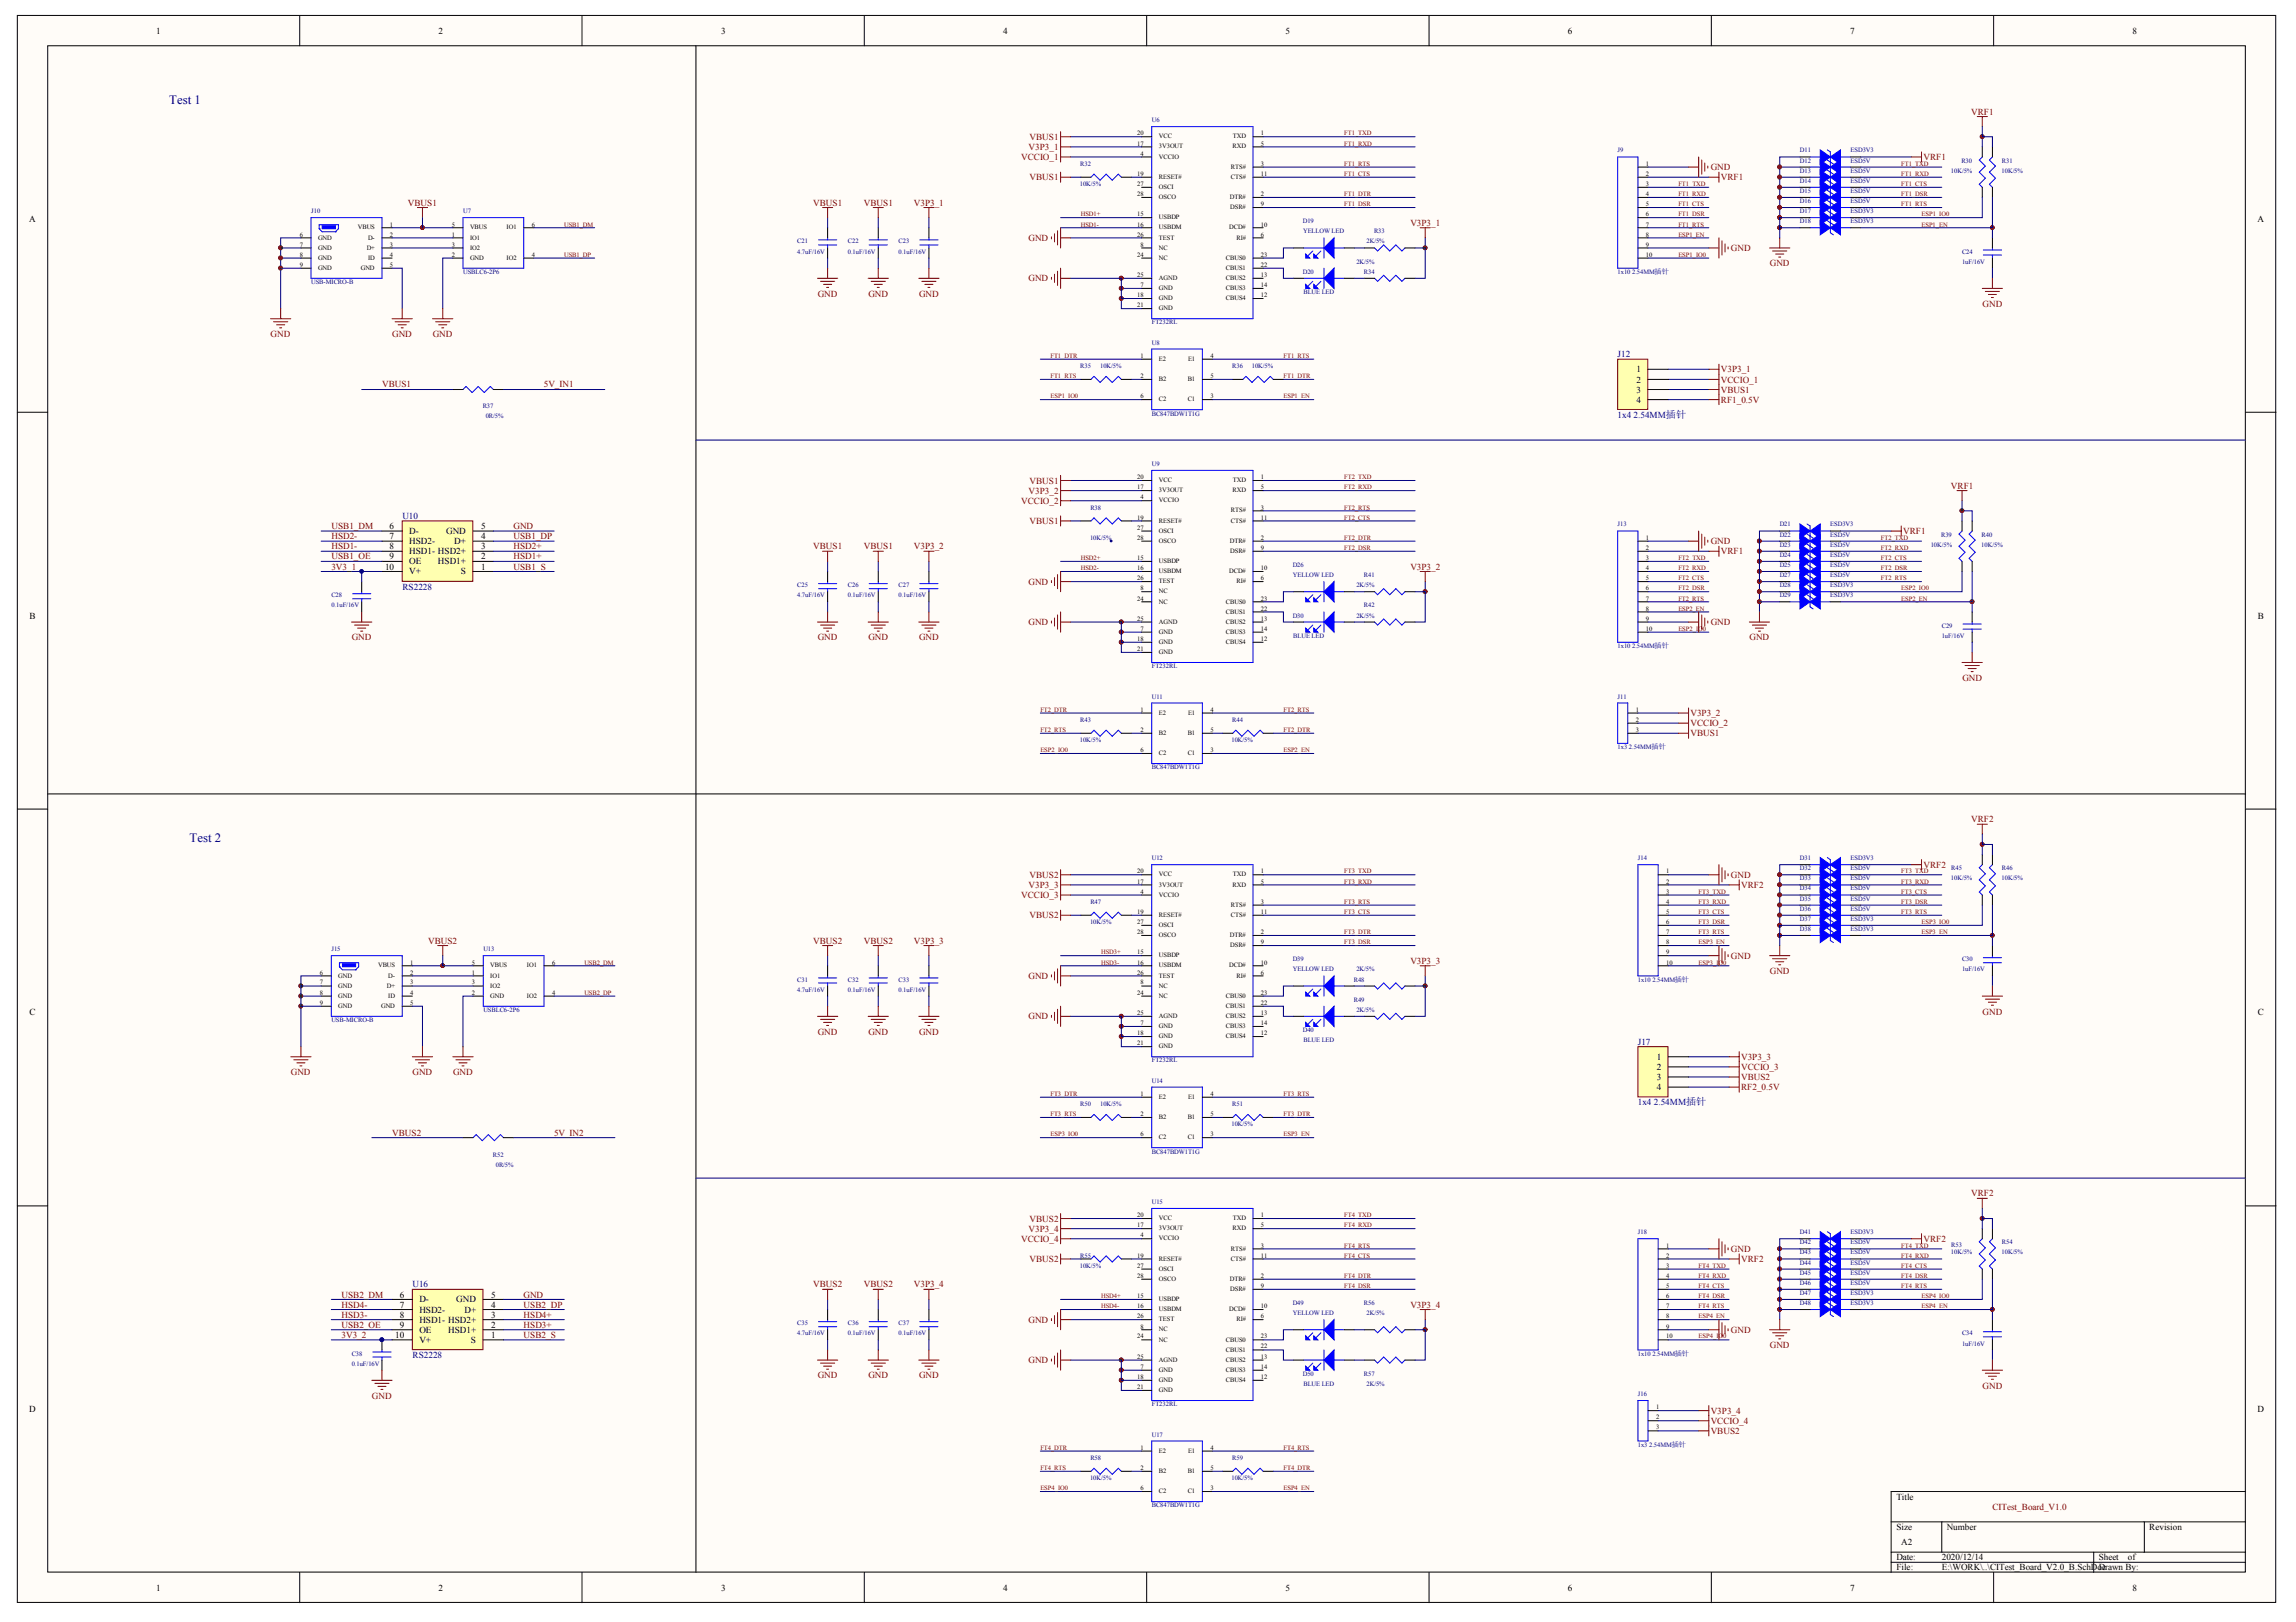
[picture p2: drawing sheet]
<svg xmlns="http://www.w3.org/2000/svg" width="297mm" height="210mm" viewBox="0 0 297 210" stroke-linecap="round" stroke-linejoin="round" font-family="sans-serif">
<defs><g id="words">
<g font-size="1.6" fill="#000080">
<text x="21.9" y="13.4">Test 1</text>
<text x="24.5" y="108.9">Test 2</text>
</g>
<g font-size="1.2">
<text x="20.2" y="4.3">1</text>
<text x="56.7" y="4.3">2</text>
<text x="93.3" y="4.3">3</text>
<text x="129.8" y="4.3">4</text>
<text x="166.3" y="4.3">5</text>
<text x="202.8" y="4.3">6</text>
<text x="239.4" y="4.3">7</text>
<text x="275.9" y="4.3">8</text>
<text x="3.8" y="28.7">A</text>
<text x="292.1" y="28.7">A</text>
<text x="211.7" y="48.2">1</text>
<text x="211.7" y="49.5">2</text>
<text x="211.7" y="50.8">3</text>
<text x="211.7" y="52.1">4</text>
<text x="50.4" y="68.5">6</text>
<text x="50.4" y="69.8">7</text>
<text x="50.4" y="71.1">8</text>
<text x="52.9" y="69.1">D-</text>
<text x="52.9" y="70.4">HSD2-</text>
<text x="52.9" y="71.7">HSD1- HSD2+</text>
<text x="57.7" y="69.1">GND</text>
<text x="58.8" y="70.4">D+</text>
<text x="62.2" y="71.1">3</text>
<text x="62.2" y="69.8">4</text>
<text x="62.2" y="68.5">5</text>
<text x="49.8" y="73.7">10</text>
<text x="50.4" y="72.4">9</text>
<text x="52.9" y="73">OE</text>
<text x="52.9" y="74.3">V+</text>
<text x="56.7" y="73">HSD1+</text>
<text x="59.6" y="74.3">S</text>
<text x="62.2" y="73.7">1</text>
<text x="62.2" y="72.4">2</text>
<text x="3.8" y="80.1">B</text>
<text x="292.1" y="80.1">B</text>
<text x="3.8" y="131.4">C</text>
<text x="292.1" y="131.4">C</text>
<text x="214.3" y="137.2">1</text>
<text x="214.3" y="138.5">2</text>
<text x="214.3" y="139.8">3</text>
<text x="214.3" y="141.1">4</text>
<text x="51.7" y="167.9">6</text>
<text x="63.6" y="167.9">5</text>
<text x="51.1" y="173.1">10</text>
<text x="51.7" y="169.2">7</text>
<text x="51.7" y="170.5">8</text>
<text x="51.7" y="171.8">9</text>
<text x="54.3" y="168.5">D-</text>
<text x="54.3" y="169.9">HSD2-</text>
<text x="54.3" y="171.2">HSD1- HSD2+</text>
<text x="54.3" y="172.5">OE</text>
<text x="54.3" y="173.8">V+</text>
<text x="58" y="172.5">HSD1+</text>
<text x="59" y="168.5">GND</text>
<text x="60.1" y="169.9">D+</text>
<text x="60.9" y="173.8">S</text>
<text x="63.6" y="173.1">1</text>
<text x="63.6" y="171.8">2</text>
<text x="63.6" y="170.5">3</text>
<text x="63.6" y="169.2">4</text>
<text x="3.8" y="182.8">D</text>
<text x="292.1" y="182.8">D</text>
<text x="245.3" y="194.1">Title</text>
<text x="245.3" y="198">Size</text>
<text x="251.8" y="198">Number</text>
<text x="278.1" y="198">Revision</text>
<text x="245.3" y="201.9">Date:</text>
<text x="245.3" y="203.2">File:</text>
<text x="246" y="200">A2</text>
<text x="251.2" y="201.9">2020/12/14</text>
<text x="251.2" y="203.2">E:\WORK\..\CITest_Board_V2.0_B.SchDoc</text>
<text x="271.5" y="201.9">Sheet</text>
<text x="271.5" y="203.2">Drawn By:</text>
<text x="275.3" y="201.9">of</text>
<text x="20.2" y="205.8">1</text>
<text x="56.7" y="205.8">2</text>
<text x="93.3" y="205.8">3</text>
<text x="129.8" y="205.8">4</text>
<text x="166.3" y="205.8">5</text>
<text x="202.8" y="205.8">6</text>
<text x="239.4" y="205.8">7</text>
<text x="275.9" y="205.8">8</text>
</g>
<g font-size="1.2" fill="#800000">
<text x="255" y="14.8">VRF1</text>
<text x="132.1" y="20.7">VCCIO_1</text>
<text x="133.1" y="19.4">V3P3_1</text>
<text x="133.2" y="18.1">VBUS1</text>
<text x="133.2" y="23.3">VBUS1</text>
<text x="221.3" y="22">GND</text>
<text x="222.6" y="23.3">VRF1</text>
<text x="248.8" y="20.7">VRF1</text>
<text x="52.8" y="26.6">VBUS1</text>
<text x="105.2" y="26.6">VBUS1</text>
<text x="111.8" y="26.6">VBUS1</text>
<text x="118.2" y="26.6">V3P3_1</text>
<text x="182.5" y="29.2">V3P3_1</text>
<text x="133.1" y="31.2">GND</text>
<text x="223.9" y="32.5">GND</text>
<text x="229" y="34.5">GND</text>
<text x="105.8" y="38.4">GND</text>
<text x="112.4" y="38.4">GND</text>
<text x="118.9" y="38.4">GND</text>
<text x="133.1" y="36.4">GND</text>
<text x="256.5" y="39.7">GND</text>
<text x="35" y="43.6">GND</text>
<text x="50.7" y="43.6">GND</text>
<text x="56" y="43.6">GND</text>
<text x="49.4" y="50.1">VBUS1</text>
<text x="70.4" y="50.1">5V_IN1</text>
<text x="222.6" y="49.5">VCCIO_1</text>
<text x="222.6" y="48.2">V3P3_1</text>
<text x="222.6" y="50.8">VBUS1</text>
<text x="222.6" y="52.1">RF1_0.5V</text>
<text x="132.1" y="65.2">VCCIO_2</text>
<text x="133.1" y="63.9">V3P3_2</text>
<text x="133.2" y="62.6">VBUS1</text>
<text x="252.4" y="63.2">VRF1</text>
<text x="42.9" y="71.1">HSD1-</text>
<text x="42.9" y="69.8">HSD2-</text>
<text x="42.9" y="68.5">USB1_DM</text>
<text x="66.4" y="68.5">GND</text>
<text x="66.4" y="71.1">HSD2+</text>
<text x="66.4" y="69.8">USB1_DP</text>
<text x="105.2" y="71.1">VBUS1</text>
<text x="111.8" y="71.1">VBUS1</text>
<text x="118.2" y="71.1">V3P3_2</text>
<text x="133.2" y="67.8">VBUS1</text>
<text x="221.3" y="70.4">GND</text>
<text x="222.6" y="71.7">VRF1</text>
<text x="246.2" y="69.1">VRF1</text>
<text x="42.9" y="72.4">USB1_OE</text>
<text x="42.9" y="73.7">3V3_1</text>
<text x="66.4" y="72.4">HSD1+</text>
<text x="66.4" y="73.7">USB1_S</text>
<text x="133.1" y="75.7">GND</text>
<text x="182.5" y="73.7">V3P3_2</text>
<text x="45.5" y="82.9">GND</text>
<text x="105.8" y="82.9">GND</text>
<text x="112.4" y="82.9">GND</text>
<text x="118.9" y="82.9">GND</text>
<text x="133.1" y="80.9">GND</text>
<text x="221.3" y="80.9">GND</text>
<text x="226.3" y="82.9">GND</text>
<text x="253.9" y="88.1">GND</text>
<text x="218.7" y="94">VCCIO_2</text>
<text x="218.7" y="92.7">V3P3_2</text>
<text x="218.7" y="95.3">VBUS1</text>
<text x="255" y="106.4">VRF2</text>
<text x="133.2" y="113.6">VBUS2</text>
<text x="223.9" y="113.6">GND</text>
<text x="248.8" y="112.3">VRF2</text>
<text x="132.1" y="116.2">VCCIO_3</text>
<text x="133.1" y="114.9">V3P3_3</text>
<text x="133.2" y="118.8">VBUS2</text>
<text x="225.3" y="114.9">VRF2</text>
<text x="55.4" y="122.1">VBUS2</text>
<text x="105.2" y="122.1">VBUS2</text>
<text x="111.8" y="122.1">VBUS2</text>
<text x="118.2" y="122.1">V3P3_3</text>
<text x="182.5" y="124.7">V3P3_3</text>
<text x="223.9" y="124.1">GND</text>
<text x="133.1" y="126.7">GND</text>
<text x="133.1" y="131.9">GND</text>
<text x="229" y="126">GND</text>
<text x="256.5" y="131.3">GND</text>
<text x="105.8" y="133.9">GND</text>
<text x="112.4" y="133.9">GND</text>
<text x="118.9" y="133.9">GND</text>
<text x="225.3" y="137.2">V3P3_3</text>
<text x="37.6" y="139.1">GND</text>
<text x="53.4" y="139.1">GND</text>
<text x="58.6" y="139.1">GND</text>
<text x="225.3" y="138.5">VCCIO_3</text>
<text x="225.3" y="139.8">VBUS2</text>
<text x="225.3" y="141.1">RF2_0.5V</text>
<text x="50.7" y="147">VBUS2</text>
<text x="71.7" y="147">5V_IN2</text>
<text x="255" y="154.8">VRF2</text>
<text x="132.1" y="160.7">VCCIO_4</text>
<text x="133.1" y="159.4">V3P3_4</text>
<text x="133.2" y="158.1">VBUS2</text>
<text x="223.9" y="162">GND</text>
<text x="248.8" y="160.7">VRF2</text>
<text x="44.2" y="167.9">USB2_DM</text>
<text x="67.7" y="167.9">GND</text>
<text x="105.2" y="166.6">VBUS2</text>
<text x="111.8" y="166.6">VBUS2</text>
<text x="118.2" y="166.6">V3P3_4</text>
<text x="133.2" y="163.3">VBUS2</text>
<text x="225.3" y="163.3">VRF2</text>
<text x="44.2" y="170.5">HSD3-</text>
<text x="44.2" y="169.2">HSD4-</text>
<text x="44.2" y="171.8">USB2_OE</text>
<text x="44.2" y="173.1">3V3_2</text>
<text x="67.7" y="171.8">HSD3+</text>
<text x="67.7" y="170.5">HSD4+</text>
<text x="67.7" y="169.2">USB2_DP</text>
<text x="67.7" y="173.1">USB2_S</text>
<text x="133.1" y="171.2">GND</text>
<text x="182.5" y="169.2">V3P3_4</text>
<text x="223.9" y="172.5">GND</text>
<text x="105.8" y="178.4">GND</text>
<text x="112.4" y="178.4">GND</text>
<text x="118.9" y="178.4">GND</text>
<text x="133.1" y="176.4">GND</text>
<text x="229" y="174.5">GND</text>
<text x="256.5" y="179.7">GND</text>
<text x="48.1" y="181">GND</text>
<text x="221.3" y="184.3">VCCIO_4</text>
<text x="221.3" y="182.9">V3P3_4</text>
<text x="221.3" y="185.6">VBUS2</text>
<text x="257.8" y="195.4">CITest_Board_V1.0</text>
</g>
<g font-size="1.2" fill="#000080">
<text x="209.3" y="46.2">J12</text>
<text x="209.3" y="54.1">1x4 2.54MM插针</text>
<text x="52.1" y="67.2">U10</text>
<text x="52.1" y="76.3">RS2228</text>
<text x="211.9" y="135.2">J17</text>
<text x="211.9" y="143">1x4 2.54MM插针</text>
<text x="53.4" y="166.6">U16</text>
<text x="53.4" y="175.8">RS2228</text>
</g>
<g font-size=".8">
<text x="147.1" y="17.5">20</text>
<text x="149.9" y="17.9">VCC</text>
<text x="159.5" y="17.9">TXD</text>
<text x="163.1" y="17.5">1</text>
<text x="147.1" y="18.8">17</text>
<text x="147.1" y="22.8">19</text>
<text x="147.5" y="20.1">4</text>
<text x="149.9" y="19.2">3V3OUT</text>
<text x="149.9" y="20.5">VCCIO</text>
<text x="149.9" y="23.1">RESET#</text>
<text x="159.2" y="23.1">CTS#</text>
<text x="159.2" y="21.8">RTS#</text>
<text x="159.5" y="19.2">RXD</text>
<text x="163.1" y="22.8">11</text>
<text x="163.1" y="18.8">5</text>
<text x="163.1" y="21.5">3</text>
<text x="212.9" y="21.5">1</text>
<text x="212.9" y="22.8">2</text>
<text x="46.3" y="29.7">VBUS</text>
<text x="50.4" y="29.3">1</text>
<text x="58.4" y="29.3">5</text>
<text x="60.8" y="29.7">VBUS</text>
<text x="65.5" y="29.7">IO1</text>
<text x="68.8" y="29.3">6</text>
<text x="147.1" y="29.3">16</text>
<text x="147.1" y="25.4">28</text>
<text x="147.1" y="28">15</text>
<text x="147.1" y="24.1">27</text>
<text x="149.9" y="29.7">USBDM</text>
<text x="149.9" y="25.8">OSCO</text>
<text x="149.9" y="28.4">USBDP</text>
<text x="149.9" y="24.5">OSCI</text>
<text x="159" y="29.7">DCD#</text>
<text x="159.1" y="25.8">DTR#</text>
<text x="159.2" y="27.1">DSR#</text>
<text x="163.1" y="25.4">2</text>
<text x="163.1" y="29.3">10</text>
<text x="163.1" y="26.7">9</text>
<text x="212.9" y="24.1">3</text>
<text x="212.9" y="25.4">4</text>
<text x="212.9" y="26.7">5</text>
<text x="212.9" y="28">6</text>
<text x="212.9" y="29.3">7</text>
<text x="38.8" y="30.6">6</text>
<text x="38.8" y="31.9">7</text>
<text x="38.8" y="33.2">8</text>
<text x="38.8" y="34.5">9</text>
<text x="41.1" y="31">GND</text>
<text x="41.1" y="32.3">GND</text>
<text x="41.1" y="33.6">GND</text>
<text x="41.1" y="34.9">GND</text>
<text x="46.7" y="34.9">GND</text>
<text x="47.4" y="32.3">D+</text>
<text x="47.6" y="31">D-</text>
<text x="47.6" y="33.6">ID</text>
<text x="50.4" y="34.5">5</text>
<text x="50.4" y="30.6">2</text>
<text x="50.4" y="31.9">3</text>
<text x="50.4" y="33.2">4</text>
<text x="58.4" y="31.9">3</text>
<text x="58.4" y="30.6">1</text>
<text x="58.4" y="33.2">2</text>
<text x="60.8" y="32.3">IO2</text>
<text x="60.8" y="31">IO1</text>
<text x="60.8" y="33.6">GND</text>
<text x="65.5" y="33.6">IO2</text>
<text x="68.8" y="33.2">4</text>
<text x="147.1" y="35.8">25</text>
<text x="147.1" y="33.2">24</text>
<text x="147.1" y="30.6">26</text>
<text x="147.5" y="31.9">8</text>
<text x="149.9" y="32.3">NC</text>
<text x="149.9" y="33.6">NC</text>
<text x="149.9" y="31">TEST</text>
<text x="158.6" y="34.9">CBUS1</text>
<text x="158.6" y="33.6">CBUS0</text>
<text x="160" y="31">RI#</text>
<text x="163.1" y="35.8">13</text>
<text x="163.1" y="30.6">6</text>
<text x="163.1" y="34.5">22</text>
<text x="163.1" y="33.2">23</text>
<text x="212.9" y="30.6">8</text>
<text x="212.9" y="31.9">9</text>
<text x="212.9" y="33.2">10</text>
<text x="147.1" y="38.4">18</text>
<text x="147.1" y="39.7">21</text>
<text x="147.5" y="37.1">7</text>
<text x="149.9" y="38.9">GND</text>
<text x="149.9" y="36.2">AGND</text>
<text x="149.9" y="40.2">GND</text>
<text x="149.9" y="37.5">GND</text>
<text x="158.6" y="36.2">CBUS2</text>
<text x="158.6" y="37.5">CBUS3</text>
<text x="158.6" y="38.9">CBUS4</text>
<text x="163.1" y="37.1">14</text>
<text x="163.1" y="38.4">12</text>
<text x="147.5" y="46.3">1</text>
<text x="149.9" y="46.7">E2</text>
<text x="153.7" y="46.7">E1</text>
<text x="156.6" y="46.3">4</text>
<text x="147.5" y="48.9">2</text>
<text x="147.5" y="51.5">6</text>
<text x="149.9" y="49.3">B2</text>
<text x="149.9" y="51.9">C2</text>
<text x="153.7" y="51.9">C1</text>
<text x="153.7" y="49.3">B1</text>
<text x="156.6" y="51.5">3</text>
<text x="156.6" y="48.9">5</text>
<text x="147.1" y="63.3">17</text>
<text x="147.1" y="62">20</text>
<text x="147.5" y="64.6">4</text>
<text x="149.9" y="63.7">3V3OUT</text>
<text x="149.9" y="65">VCCIO</text>
<text x="149.9" y="62.4">VCC</text>
<text x="159.5" y="63.7">RXD</text>
<text x="159.5" y="62.4">TXD</text>
<text x="163.1" y="63.3">5</text>
<text x="163.1" y="62">1</text>
<text x="163.1" y="65.9">3</text>
<text x="147.1" y="69.9">28</text>
<text x="147.1" y="67.2">19</text>
<text x="147.1" y="68.6">27</text>
<text x="149.9" y="70.2">OSCO</text>
<text x="149.9" y="67.6">RESET#</text>
<text x="149.9" y="68.9">OSCI</text>
<text x="159.1" y="70.2">DTR#</text>
<text x="159.2" y="71.6">DSR#</text>
<text x="159.2" y="67.6">CTS#</text>
<text x="159.2" y="66.3">RTS#</text>
<text x="163.1" y="69.9">2</text>
<text x="163.1" y="71.2">9</text>
<text x="163.1" y="67.2">11</text>
<text x="212.9" y="69.9">1</text>
<text x="212.9" y="71.2">2</text>
<text x="147.1" y="73.8">16</text>
<text x="147.1" y="72.5">15</text>
<text x="147.1" y="77.7">24</text>
<text x="147.1" y="75.1">26</text>
<text x="147.5" y="76.4">8</text>
<text x="149.9" y="74.2">USBDM</text>
<text x="149.9" y="76.8">NC</text>
<text x="149.9" y="72.9">USBDP</text>
<text x="149.9" y="75.5">TEST</text>
<text x="159" y="74.2">DCD#</text>
<text x="160" y="75.5">RI#</text>
<text x="163.1" y="73.8">10</text>
<text x="163.1" y="75.1">6</text>
<text x="163.1" y="77.7">23</text>
<text x="212.9" y="72.5">3</text>
<text x="212.9" y="73.8">4</text>
<text x="212.9" y="75.1">5</text>
<text x="212.9" y="76.4">6</text>
<text x="212.9" y="77.7">7</text>
<text x="147.1" y="82.9">18</text>
<text x="147.1" y="80.3">25</text>
<text x="147.5" y="81.6">7</text>
<text x="149.9" y="83.3">GND</text>
<text x="149.9" y="80.7">AGND</text>
<text x="149.9" y="78.1">NC</text>
<text x="149.9" y="82">GND</text>
<text x="158.6" y="80.7">CBUS2</text>
<text x="158.6" y="82">CBUS3</text>
<text x="158.6" y="83.3">CBUS4</text>
<text x="158.6" y="79.4">CBUS1</text>
<text x="158.6" y="78.1">CBUS0</text>
<text x="163.1" y="80.3">13</text>
<text x="163.1" y="81.6">14</text>
<text x="163.1" y="82.9">12</text>
<text x="163.1" y="79">22</text>
<text x="212.9" y="79">8</text>
<text x="212.9" y="80.3">9</text>
<text x="212.9" y="81.6">10</text>
<text x="147.1" y="84.2">21</text>
<text x="149.9" y="84.7">GND</text>
<text x="147.5" y="92.1">1</text>
<text x="147.5" y="94.7">2</text>
<text x="149.9" y="92.5">E2</text>
<text x="149.9" y="95.1">B2</text>
<text x="153.7" y="95.1">B1</text>
<text x="153.7" y="92.5">E1</text>
<text x="156.6" y="92.1">4</text>
<text x="156.6" y="94.7">5</text>
<text x="211.6" y="92.1">1</text>
<text x="211.6" y="93.4">2</text>
<text x="211.6" y="94.7">3</text>
<text x="147.5" y="97.3">6</text>
<text x="149.9" y="97.7">C2</text>
<text x="153.7" y="97.7">C1</text>
<text x="156.6" y="97.3">3</text>
<text x="147.1" y="113">20</text>
<text x="149.9" y="113.4">VCC</text>
<text x="159.5" y="113.4">TXD</text>
<text x="163.1" y="113">1</text>
<text x="215.6" y="113">1</text>
<text x="147.1" y="114.3">17</text>
<text x="147.1" y="118.3">19</text>
<text x="147.1" y="119.6">27</text>
<text x="147.5" y="115.7">4</text>
<text x="149.9" y="114.7">3V3OUT</text>
<text x="149.9" y="116">VCCIO</text>
<text x="149.9" y="118.7">RESET#</text>
<text x="149.9" y="120">OSCI</text>
<text x="159.2" y="118.7">CTS#</text>
<text x="159.2" y="117.3">RTS#</text>
<text x="159.5" y="114.7">RXD</text>
<text x="163.1" y="118.3">11</text>
<text x="163.1" y="114.3">5</text>
<text x="163.1" y="117">3</text>
<text x="215.6" y="114.3">2</text>
<text x="215.6" y="115.7">3</text>
<text x="215.6" y="117">4</text>
<text x="215.6" y="118.3">5</text>
<text x="215.6" y="119.6">6</text>
<text x="48.9" y="125.2">VBUS</text>
<text x="53.1" y="124.8">1</text>
<text x="61.1" y="124.8">5</text>
<text x="63.4" y="125.2">VBUS</text>
<text x="68.2" y="125.2">IO1</text>
<text x="71.4" y="124.8">6</text>
<text x="147.1" y="124.8">16</text>
<text x="147.1" y="120.9">28</text>
<text x="147.1" y="123.5">15</text>
<text x="149.9" y="125.2">USBDM</text>
<text x="149.9" y="121.3">OSCO</text>
<text x="149.9" y="123.9">USBDP</text>
<text x="159" y="125.2">DCD#</text>
<text x="159.1" y="121.3">DTR#</text>
<text x="159.2" y="122.6">DSR#</text>
<text x="163.1" y="120.9">2</text>
<text x="163.1" y="124.8">10</text>
<text x="163.1" y="122.2">9</text>
<text x="215.6" y="120.9">7</text>
<text x="215.6" y="122.2">8</text>
<text x="215.6" y="123.5">9</text>
<text x="215.6" y="124.8">10</text>
<text x="41.4" y="126.1">6</text>
<text x="41.4" y="127.4">7</text>
<text x="41.4" y="128.7">8</text>
<text x="41.4" y="130">9</text>
<text x="43.8" y="126.5">GND</text>
<text x="43.8" y="127.8">GND</text>
<text x="43.8" y="129.1">GND</text>
<text x="43.8" y="130.4">GND</text>
<text x="49.3" y="130.4">GND</text>
<text x="50.1" y="127.8">D+</text>
<text x="50.2" y="126.5">D-</text>
<text x="50.2" y="129.1">ID</text>
<text x="53.1" y="130">5</text>
<text x="53.1" y="126.1">2</text>
<text x="53.1" y="127.4">3</text>
<text x="53.1" y="128.7">4</text>
<text x="61.1" y="127.4">3</text>
<text x="61.1" y="126.1">1</text>
<text x="61.1" y="128.7">2</text>
<text x="63.4" y="127.8">IO2</text>
<text x="63.4" y="126.5">IO1</text>
<text x="63.4" y="129.1">GND</text>
<text x="68.2" y="129.1">IO2</text>
<text x="71.4" y="128.7">4</text>
<text x="147.1" y="131.3">25</text>
<text x="147.1" y="128.7">24</text>
<text x="147.1" y="126.1">26</text>
<text x="147.5" y="127.4">8</text>
<text x="149.9" y="131.8">AGND</text>
<text x="149.9" y="127.8">NC</text>
<text x="149.9" y="129.1">NC</text>
<text x="149.9" y="126.5">TEST</text>
<text x="158.6" y="131.8">CBUS2</text>
<text x="158.6" y="130.4">CBUS1</text>
<text x="158.6" y="129.1">CBUS0</text>
<text x="160" y="126.5">RI#</text>
<text x="163.1" y="131.3">13</text>
<text x="163.1" y="126.1">6</text>
<text x="163.1" y="130">22</text>
<text x="163.1" y="128.7">23</text>
<text x="147.1" y="133.9">18</text>
<text x="147.1" y="135.3">21</text>
<text x="147.5" y="132.6">7</text>
<text x="149.9" y="134.4">GND</text>
<text x="149.9" y="135.7">GND</text>
<text x="149.9" y="133.1">GND</text>
<text x="158.6" y="133.1">CBUS3</text>
<text x="158.6" y="134.4">CBUS4</text>
<text x="163.1" y="132.6">14</text>
<text x="163.1" y="133.9">12</text>
<text x="147.5" y="141.8">1</text>
<text x="149.9" y="142.2">E2</text>
<text x="153.7" y="142.2">E1</text>
<text x="156.6" y="141.8">4</text>
<text x="147.5" y="144.4">2</text>
<text x="147.5" y="147">6</text>
<text x="149.9" y="144.8">B2</text>
<text x="149.9" y="147.4">C2</text>
<text x="153.7" y="147.4">C1</text>
<text x="153.7" y="144.8">B1</text>
<text x="156.6" y="147">3</text>
<text x="156.6" y="144.4">5</text>
<text x="147.1" y="158.8">17</text>
<text x="147.1" y="157.5">20</text>
<text x="147.5" y="160.1">4</text>
<text x="149.9" y="159.2">3V3OUT</text>
<text x="149.9" y="160.5">VCCIO</text>
<text x="149.9" y="157.9">VCC</text>
<text x="159.2" y="161.8">RTS#</text>
<text x="159.5" y="159.2">RXD</text>
<text x="159.5" y="157.9">TXD</text>
<text x="163.1" y="158.8">5</text>
<text x="163.1" y="157.5">1</text>
<text x="163.1" y="161.4">3</text>
<text x="215.6" y="161.4">1</text>
<text x="147.1" y="165.4">28</text>
<text x="147.1" y="168">15</text>
<text x="147.1" y="162.8">19</text>
<text x="147.1" y="164.1">27</text>
<text x="149.9" y="165.8">OSCO</text>
<text x="149.9" y="163.1">RESET#</text>
<text x="149.9" y="164.4">OSCI</text>
<text x="159.1" y="165.8">DTR#</text>
<text x="159.2" y="167.1">DSR#</text>
<text x="159.2" y="163.1">CTS#</text>
<text x="163.1" y="165.4">2</text>
<text x="163.1" y="166.7">9</text>
<text x="163.1" y="162.8">11</text>
<text x="215.6" y="162.8">2</text>
<text x="215.6" y="164.1">3</text>
<text x="215.6" y="165.4">4</text>
<text x="215.6" y="166.7">5</text>
<text x="215.6" y="168">6</text>
<text x="147.1" y="169.3">16</text>
<text x="147.1" y="173.2">24</text>
<text x="147.1" y="170.6">26</text>
<text x="147.5" y="171.9">8</text>
<text x="149.9" y="169.7">USBDM</text>
<text x="149.9" y="172.3">NC</text>
<text x="149.9" y="168.4">USBDP</text>
<text x="149.9" y="173.6">NC</text>
<text x="149.9" y="171">TEST</text>
<text x="158.6" y="173.6">CBUS0</text>
<text x="159" y="169.7">DCD#</text>
<text x="160" y="171">RI#</text>
<text x="163.1" y="169.3">10</text>
<text x="163.1" y="170.6">6</text>
<text x="163.1" y="173.2">23</text>
<text x="215.6" y="169.3">7</text>
<text x="215.6" y="170.6">8</text>
<text x="215.6" y="171.9">9</text>
<text x="215.6" y="173.2">10</text>
<text x="147.1" y="178.4">18</text>
<text x="147.1" y="175.8">25</text>
<text x="147.1" y="179.7">21</text>
<text x="147.5" y="177.1">7</text>
<text x="149.9" y="178.9">GND</text>
<text x="149.9" y="176.2">AGND</text>
<text x="149.9" y="177.5">GND</text>
<text x="158.6" y="176.2">CBUS2</text>
<text x="158.6" y="177.5">CBUS3</text>
<text x="158.6" y="178.9">CBUS4</text>
<text x="158.6" y="174.9">CBUS1</text>
<text x="163.1" y="175.8">13</text>
<text x="163.1" y="177.1">14</text>
<text x="163.1" y="178.4">12</text>
<text x="163.1" y="174.5">22</text>
<text x="149.9" y="180.2">GND</text>
<text x="214.3" y="182.4">1</text>
<text x="214.3" y="183.7">2</text>
<text x="214.3" y="185">3</text>
<text x="147.5" y="187.6">1</text>
<text x="147.5" y="190.2">2</text>
<text x="149.9" y="188">E2</text>
<text x="149.9" y="190.6">B2</text>
<text x="153.7" y="190.6">B1</text>
<text x="153.7" y="188">E1</text>
<text x="156.6" y="187.6">4</text>
<text x="156.6" y="190.2">5</text>
<text x="147.5" y="192.8">6</text>
<text x="149.9" y="193.2">C2</text>
<text x="153.7" y="193.2">C1</text>
<text x="156.6" y="192.8">3</text>
</g>
<g font-size=".8" fill="#000080">
<text x="149" y="15.8">U6</text>
<text x="139.8" y="21.5">R32</text>
<text x="209.3" y="19.7">J9</text>
<text x="232.9" y="19.7">D11</text>
<text x="232.9" y="23.7">D14</text>
<text x="232.9" y="22.3">D13</text>
<text x="232.9" y="21">D12</text>
<text x="239.4" y="19.7">ESD3V3</text>
<text x="239.4" y="23.7">ESD5V</text>
<text x="239.4" y="22.3">ESD5V</text>
<text x="239.4" y="21">ESD5V</text>
<text x="252.4" y="22.3">10K/5%</text>
<text x="253.7" y="21">R30</text>
<text x="259" y="22.3">10K/5%</text>
<text x="259" y="21">R31</text>
<text x="40.3" y="27.6">J10</text>
<text x="59.9" y="27.6">U7</text>
<text x="139.7" y="24.1">10K/5%</text>
<text x="168.5" y="28.9">D19</text>
<text x="232.9" y="28.9">D18</text>
<text x="232.9" y="27.6">D17</text>
<text x="232.9" y="26.3">D16</text>
<text x="232.9" y="25">D15</text>
<text x="239.4" y="28.9">ESD3V3</text>
<text x="239.4" y="27.6">ESD3V3</text>
<text x="239.4" y="26.3">ESD5V</text>
<text x="239.4" y="25">ESD5V</text>
<text x="59.9" y="35.4">USBLC6-2P6</text>
<text x="103.1" y="32.8">4.7uF/16V</text>
<text x="103.1" y="31.5">C21</text>
<text x="109.7" y="32.8">0.1uF/16V</text>
<text x="109.7" y="31.5">C22</text>
<text x="116.2" y="32.8">0.1uF/16V</text>
<text x="116.2" y="31.5">C23</text>
<text x="168.5" y="35.4">D20</text>
<text x="168.6" y="30.2">YELLOW LED</text>
<text x="175.5" y="34.1">2K/5%</text>
<text x="176.5" y="35.4">R34</text>
<text x="176.8" y="31.5">2K/5%</text>
<text x="177.8" y="30.2">R33</text>
<text x="209.3" y="35.4">1x10 2.54MM插针</text>
<text x="253.8" y="34.1">1uF/16V</text>
<text x="253.8" y="32.8">C24</text>
<text x="40.3" y="36.7">USB-MICRO-B</text>
<text x="149" y="42">FT232RL</text>
<text x="168.6" y="38.1">BLUE LED</text>
<text x="139.8" y="47.6">R35</text>
<text x="142.3" y="47.6">10K/5%</text>
<text x="149" y="44.6">U8</text>
<text x="159.4" y="47.6">R36</text>
<text x="162" y="47.6">10K/5%</text>
<text x="62.5" y="52.8">R37</text>
<text x="149" y="53.8">BC847BDW1T1G</text>
<text x="62.8" y="54.2">0R/5%</text>
<text x="141.1" y="65.9">R38</text>
<text x="149" y="60.3">U9</text>
<text x="141" y="69.9">10K/5%</text>
<text x="209.3" y="68.1">J13</text>
<text x="230.2" y="69.4">D22</text>
<text x="230.2" y="68.1">D21</text>
<text x="230.2" y="70.8">D23</text>
<text x="236.8" y="69.4">ESD5V</text>
<text x="236.8" y="68.1">ESD3V3</text>
<text x="236.8" y="70.8">ESD5V</text>
<text x="249.8" y="70.8">10K/5%</text>
<text x="251.1" y="69.4">R39</text>
<text x="256.3" y="70.8">10K/5%</text>
<text x="256.4" y="69.4">R40</text>
<text x="42.9" y="77.3">C28</text>
<text x="103.1" y="77.3">4.7uF/16V</text>
<text x="103.1" y="76">C25</text>
<text x="109.7" y="77.3">0.1uF/16V</text>
<text x="109.7" y="76">C26</text>
<text x="116.2" y="77.3">0.1uF/16V</text>
<text x="116.2" y="76">C27</text>
<text x="167.2" y="73.4">D26</text>
<text x="167.3" y="74.7">YELLOW LED</text>
<text x="175.5" y="76">2K/5%</text>
<text x="176.5" y="74.7">R41</text>
<text x="230.2" y="74.7">D27</text>
<text x="230.2" y="77.3">D29</text>
<text x="230.2" y="76">D28</text>
<text x="230.2" y="73.4">D25</text>
<text x="230.2" y="72.1">D24</text>
<text x="236.8" y="74.7">ESD5V</text>
<text x="236.8" y="77.3">ESD3V3</text>
<text x="236.8" y="76">ESD3V3</text>
<text x="236.8" y="73.4">ESD5V</text>
<text x="236.8" y="72.1">ESD5V</text>
<text x="42.9" y="78.6">0.1uF/16V</text>
<text x="167.2" y="79.9">D30</text>
<text x="167.3" y="82.5">BLUE LED</text>
<text x="175.5" y="79.9">2K/5%</text>
<text x="176.5" y="78.6">R42</text>
<text x="209.3" y="83.8">1x10 2.54MM插针</text>
<text x="251.2" y="82.5">1uF/16V</text>
<text x="251.2" y="81.2">C29</text>
<text x="149" y="86.5">FT232RL</text>
<text x="139.8" y="93.4">R43</text>
<text x="149" y="90.4">U11</text>
<text x="159.4" y="93.4">R44</text>
<text x="209.3" y="90.4">J11</text>
<text x="139.7" y="96">10K/5%</text>
<text x="149" y="99.6">BC847BDW1T1G</text>
<text x="159.3" y="96">10K/5%</text>
<text x="209.3" y="96.9">1x3 2.54MM插针</text>
<text x="149" y="111.3">U12</text>
<text x="211.9" y="111.3">J14</text>
<text x="232.9" y="111.3">D31</text>
<text x="232.9" y="113.9">D33</text>
<text x="232.9" y="112.6">D32</text>
<text x="239.4" y="111.3">ESD3V3</text>
<text x="239.4" y="113.9">ESD5V</text>
<text x="239.4" y="112.6">ESD5V</text>
<text x="252.4" y="113.9">10K/5%</text>
<text x="252.4" y="112.6">R45</text>
<text x="259" y="113.9">10K/5%</text>
<text x="259" y="112.6">R46</text>
<text x="141" y="119.6">10K/5%</text>
<text x="141.1" y="117">R47</text>
<text x="232.9" y="119.2">D37</text>
<text x="232.9" y="117.9">D36</text>
<text x="232.9" y="116.5">D35</text>
<text x="232.9" y="115.2">D34</text>
<text x="239.4" y="119.2">ESD3V3</text>
<text x="239.4" y="117.9">ESD5V</text>
<text x="239.4" y="116.5">ESD5V</text>
<text x="239.4" y="115.2">ESD5V</text>
<text x="42.9" y="123.1">J15</text>
<text x="62.5" y="123.1">U13</text>
<text x="167.2" y="124.4">D39</text>
<text x="167.3" y="125.7">YELLOW LED</text>
<text x="175.5" y="125.7">2K/5%</text>
<text x="232.9" y="120.5">D38</text>
<text x="239.4" y="120.5">ESD3V3</text>
<text x="253.8" y="125.7">1uF/16V</text>
<text x="253.8" y="124.4">C30</text>
<text x="62.5" y="130.9">USBLC6-2P6</text>
<text x="103.1" y="128.3">4.7uF/16V</text>
<text x="103.1" y="127">C31</text>
<text x="109.7" y="128.3">0.1uF/16V</text>
<text x="109.7" y="127">C32</text>
<text x="116.2" y="128.3">0.1uF/16V</text>
<text x="116.2" y="127">C33</text>
<text x="175.1" y="127">R48</text>
<text x="175.1" y="129.6">R49</text>
<text x="175.5" y="130.9">2K/5%</text>
<text x="211.9" y="127">1x10 2.54MM插针</text>
<text x="42.9" y="132.3">USB-MICRO-B</text>
<text x="149" y="137.5">FT232RL</text>
<text x="168.5" y="133.6">D40</text>
<text x="168.6" y="134.9">BLUE LED</text>
<text x="139.8" y="143.1">R50</text>
<text x="142.3" y="143.1">10K/5%</text>
<text x="149" y="140.1">U14</text>
<text x="159.4" y="143.1">R51</text>
<text x="63.8" y="149.7">R52</text>
<text x="149" y="149.3">BC847BDW1T1G</text>
<text x="159.3" y="145.7">10K/5%</text>
<text x="64.1" y="151">0R/5%</text>
<text x="149" y="155.8">U15</text>
<text x="211.9" y="159.7">J18</text>
<text x="232.9" y="161">D42</text>
<text x="232.9" y="159.7">D41</text>
<text x="239.4" y="161">ESD5V</text>
<text x="239.4" y="159.7">ESD3V3</text>
<text x="252.4" y="161.3">R53</text>
<text x="259" y="161">R54</text>
<text x="139.7" y="164.1">10K/5%</text>
<text x="139.8" y="162.8">R55</text>
<text x="232.9" y="166.3">D46</text>
<text x="232.9" y="167.6">D47</text>
<text x="232.9" y="165">D45</text>
<text x="232.9" y="163.6">D44</text>
<text x="232.9" y="162.3">D43</text>
<text x="239.4" y="166.3">ESD5V</text>
<text x="239.4" y="167.6">ESD3V3</text>
<text x="239.4" y="165">ESD5V</text>
<text x="239.4" y="163.6">ESD5V</text>
<text x="239.4" y="162.3">ESD5V</text>
<text x="252.4" y="162.3">10K/5%</text>
<text x="259" y="162.3">10K/5%</text>
<text x="103.1" y="172.8">4.7uF/16V</text>
<text x="103.1" y="171.5">C35</text>
<text x="109.7" y="172.8">0.1uF/16V</text>
<text x="109.7" y="171.5">C36</text>
<text x="116.2" y="172.8">0.1uF/16V</text>
<text x="116.2" y="171.5">C37</text>
<text x="167.2" y="168.9">D49</text>
<text x="167.3" y="170.2">YELLOW LED</text>
<text x="176.5" y="168.9">R56</text>
<text x="176.8" y="170.2">2K/5%</text>
<text x="232.9" y="168.9">D48</text>
<text x="239.4" y="168.9">ESD3V3</text>
<text x="253.8" y="172.8">C34</text>
<text x="45.5" y="176.7">0.1uF/16V</text>
<text x="45.5" y="175.4">C38</text>
<text x="168.5" y="178">D50</text>
<text x="168.6" y="179.4">BLUE LED</text>
<text x="176.5" y="178">R57</text>
<text x="176.8" y="179.4">2K/5%</text>
<text x="211.9" y="175.4">1x10 2.54MM插针</text>
<text x="253.8" y="174.1">1uF/16V</text>
<text x="149" y="185.9">U17</text>
<text x="149" y="182">FT232RL</text>
<text x="211.9" y="180.7">J16</text>
<text x="141" y="191.5">10K/5%</text>
<text x="141.1" y="188.9">R58</text>
<text x="159.3" y="191.5">10K/5%</text>
<text x="159.4" y="188.9">R59</text>
<text x="211.9" y="187.2">1x3 2.54MM插针</text>
<text x="149" y="195.1">BC847BDW1T1G</text>
</g>
<g font-size=".8" fill="#800000">
<text x="173.9" y="17.5">FT1_TXD</text>
<text x="173.9" y="21.5">FT1_RTS</text>
<text x="173.9" y="18.8">FT1_RXD</text>
<text x="173.9" y="22.8">FT1_CTS</text>
<text x="246" y="21.5">FT1_TXD</text>
<text x="246" y="22.8">FT1_RXD</text>
<text x="73" y="29.3">USB1_DM</text>
<text x="139.8" y="29.3">HSD1-</text>
<text x="139.8" y="28">HSD1+</text>
<text x="173.9" y="25.4">FT1_DTR</text>
<text x="173.9" y="26.7">FT1_DSR</text>
<text x="217.1" y="24.1">FT1_TXD</text>
<text x="217.1" y="28">FT1_DSR</text>
<text x="217.1" y="29.3">FT1_RTS</text>
<text x="217.1" y="25.4">FT1_RXD</text>
<text x="217.1" y="26.7">FT1_CTS</text>
<text x="246" y="25.4">FT1_DSR</text>
<text x="246" y="26.7">FT1_RTS</text>
<text x="246" y="24.1">FT1_CTS</text>
<text x="248.6" y="29.3">ESP1_EN</text>
<text x="248.6" y="28">ESP1_IO0</text>
<text x="73" y="33.2">USB1_DP</text>
<text x="217.1" y="30.6">ESP1_EN</text>
<text x="217.1" y="33.2">ESP1_IO0</text>
<text x="135.9" y="46.3">FT1_DTR</text>
<text x="166.1" y="46.3">FT1_RTS</text>
<text x="135.9" y="51.5">ESP1_IO0</text>
<text x="135.9" y="48.9">FT1_RTS</text>
<text x="166.1" y="51.5">ESP1_EN</text>
<text x="166.1" y="48.9">FT1_DTR</text>
<text x="173.9" y="63.3">FT2_RXD</text>
<text x="173.9" y="65.9">FT2_RTS</text>
<text x="173.9" y="62">FT2_TXD</text>
<text x="173.9" y="67.2">FT2_CTS</text>
<text x="173.9" y="69.9">FT2_DTR</text>
<text x="173.9" y="71.2">FT2_DSR</text>
<text x="243.3" y="71.2">FT2_RXD</text>
<text x="243.3" y="69.9">FT2_TXD</text>
<text x="139.8" y="72.5">HSD2+</text>
<text x="139.8" y="73.8">HSD2-</text>
<text x="217.1" y="75.1">FT2_CTS</text>
<text x="217.1" y="73.8">FT2_RXD</text>
<text x="217.1" y="77.7">FT2_RTS</text>
<text x="217.1" y="76.4">FT2_DSR</text>
<text x="217.1" y="72.5">FT2_TXD</text>
<text x="243.3" y="72.5">FT2_CTS</text>
<text x="243.3" y="75.1">FT2_RTS</text>
<text x="243.3" y="73.8">FT2_DSR</text>
<text x="246" y="76.4">ESP2_IO0</text>
<text x="246" y="77.7">ESP2_EN</text>
<text x="217.1" y="81.6">ESP2_IO0</text>
<text x="217.1" y="79">ESP2_EN</text>
<text x="134.6" y="92.1">FT2_DTR</text>
<text x="134.6" y="94.7">FT2_RTS</text>
<text x="166.1" y="94.7">FT2_DTR</text>
<text x="166.1" y="92.1">FT2_RTS</text>
<text x="134.6" y="97.3">ESP2_IO0</text>
<text x="166.1" y="97.3">ESP2_EN</text>
<text x="173.9" y="113">FT3_TXD</text>
<text x="246" y="113">FT3_TXD</text>
<text x="173.9" y="117">FT3_RTS</text>
<text x="173.9" y="114.3">FT3_RXD</text>
<text x="173.9" y="118.3">FT3_CTS</text>
<text x="219.8" y="115.7">FT3_TXD</text>
<text x="219.8" y="119.6">FT3_DSR</text>
<text x="219.8" y="117">FT3_RXD</text>
<text x="219.8" y="118.3">FT3_CTS</text>
<text x="246" y="117">FT3_DSR</text>
<text x="246" y="118.3">FT3_RTS</text>
<text x="246" y="114.3">FT3_RXD</text>
<text x="246" y="115.7">FT3_CTS</text>
<text x="248.6" y="119.6">ESP3_IO0</text>
<text x="75.6" y="124.8">USB2_DM</text>
<text x="142.5" y="124.8">HSD3-</text>
<text x="142.5" y="123.5">HSD3+</text>
<text x="173.9" y="120.9">FT3_DTR</text>
<text x="173.9" y="122.2">FT3_DSR</text>
<text x="219.8" y="122.2">ESP3_EN</text>
<text x="219.8" y="124.8">ESP3_IO0</text>
<text x="219.8" y="120.9">FT3_RTS</text>
<text x="248.6" y="120.9">ESP3_EN</text>
<text x="75.6" y="128.7">USB2_DP</text>
<text x="135.9" y="141.8">FT3_DTR</text>
<text x="166.1" y="141.8">FT3_RTS</text>
<text x="135.9" y="147">ESP3_IO0</text>
<text x="135.9" y="144.4">FT3_RTS</text>
<text x="166.1" y="147">ESP3_EN</text>
<text x="166.1" y="144.4">FT3_DTR</text>
<text x="173.9" y="158.8">FT4_RXD</text>
<text x="173.9" y="161.4">FT4_RTS</text>
<text x="173.9" y="157.5">FT4_TXD</text>
<text x="246" y="161.4">FT4_TXD</text>
<text x="142.5" y="168">HSD4+</text>
<text x="173.9" y="162.8">FT4_CTS</text>
<text x="173.9" y="165.4">FT4_DTR</text>
<text x="173.9" y="166.7">FT4_DSR</text>
<text x="219.8" y="166.7">FT4_CTS</text>
<text x="219.8" y="165.4">FT4_RXD</text>
<text x="219.8" y="168">FT4_DSR</text>
<text x="219.8" y="164.1">FT4_TXD</text>
<text x="246" y="164.1">FT4_CTS</text>
<text x="246" y="162.8">FT4_RXD</text>
<text x="246" y="166.7">FT4_RTS</text>
<text x="246" y="165.4">FT4_DSR</text>
<text x="248.6" y="168">ESP4_IO0</text>
<text x="142.5" y="169.3">HSD4-</text>
<text x="219.8" y="173.2">ESP4_IO0</text>
<text x="219.8" y="169.3">FT4_RTS</text>
<text x="219.8" y="170.6">ESP4_EN</text>
<text x="248.6" y="169.3">ESP4_EN</text>
<text x="134.6" y="187.6">FT4_DTR</text>
<text x="134.6" y="190.2">FT4_RTS</text>
<text x="166.1" y="190.2">FT4_DTR</text>
<text x="166.1" y="187.6">FT4_RTS</text>
<text x="134.6" y="192.8">ESP4_IO0</text>
<text x="166.1" y="192.8">ESP4_EN</text>
</g>
</g></defs>
<g fill="#fffcf8" stroke="#000" stroke-width=".13">
<path d="M2.2 2h292.2v205.4h-292.2z"/>
<path d="M6.2 5.9h284.3v197.5h-284.3z"/>
</g>
<g fill="none" stroke="#000" stroke-width=".13">
<path d="M38.8 2v3.9M75.3 2v3.9M111.8 2v3.9M147.7 19h1.3M147.7 17.7h1.3M148.3 2v3.9M162.1 19h1.3M162.1 17.7h1.3M184.9 2v3.9M221.4 2v3.9M256.5 19v1.3M257.8 19v1.3"/>
<path d="M257.9 2v3.9M38.9 32.1h1.3M38.9 30.8h1.3M38.9 33.4h1.3M38.9 34.7h1.3M49.4 29.5h1.3M49.4 32.1h1.3M49.4 30.8h1.3M49.4 33.4h1.3M49.4 34.7h1.3M58.6 29.5h1.3M58.6 32.1h1.3"/>
<path d="M58.6 30.8h1.3M58.6 33.4h1.3M67.8 29.5h1.3M67.8 33.4h1.3M107.1 29.5v1.3M107.1 32.1v1.3M113.6 29.5v1.3M113.6 32.1v1.3M120.2 29.5v1.3M120.2 32.1v1.3M139.8 22.9h1.3M145.1 22.9h1.3"/>
<path d="M147.7 29.5h1.3M147.7 20.3h1.3M147.7 28.2h1.3M147.7 32.1h1.3M147.7 30.8h1.3M147.7 33.4h1.3M147.7 36h1.3M147.7 22.9h1.3M147.7 24.2h1.3M147.7 25.5h1.3M147.7 38.6h1.3M147.7 37.3h1.3"/>
<path d="M147.7 39.9h1.3M162.1 29.5h1.3M162.1 26.9h1.3M162.1 30.8h1.3M162.1 33.4h1.3M162.1 36h1.3M162.1 21.6h1.3M162.1 22.9h1.3M162.1 25.5h1.3M162.1 34.7h1.3M162.1 38.6h1.3M162.1 37.3h1.3"/>
<path d="M167.3 32.1h1.4M167.3 36h1.4M173.9 32.1h1.3M173.9 36h1.3M176.5 32.1h1.3M176.5 36h1.3M181.8 32.1h1.3M181.8 36h1.3M211.9 29.5h1.3M211.9 28.2h1.3M211.9 32.1h1.3M211.9 26.9h1.3"/>
<path d="M211.9 30.8h1.3M211.9 33.4h1.3M211.9 21.6h1.3M211.9 22.9h1.3M211.9 24.2h1.3M211.9 25.5h1.3M232.9 29.5h1.3M232.9 20.3h1.3M232.9 28.2h1.3M232.9 26.9h1.3M232.9 21.6h1.3M232.9 22.9h1.3"/>
<path d="M232.9 24.2h1.3M232.9 25.5h1.3M239.4 29.5h1.3M239.4 20.3h1.3M239.4 28.2h1.3M239.4 26.9h1.3M239.4 21.6h1.3M239.4 22.9h1.3M239.4 24.2h1.3M239.4 25.5h1.3M256.5 24.2v1.3M257.8 24.2v1.3"/>
<path d="M257.8 30.8v1.3M257.8 33.4v1.3M2.2 53.4h4M139.8 49.1h1.3M145.1 49.1h1.3M147.7 46.5h1.3M147.7 49.1h1.3M147.7 51.7h1.3M155.6 46.5h1.3M155.6 49.1h1.3M155.6 51.7h1.3M159.5 49.1h1.3"/>
<path d="M164.7 49.1h1.3M290.5 53.4h4M107.1 74v1.3M107.1 76.6v1.3M113.6 74v1.3M113.6 76.6v1.3M120.2 74v1.3M120.2 76.6v1.3M139.8 67.4h1.3M145.1 67.4h1.3M147.7 75.3h1.3M147.7 76.6h1.3"/>
<path d="M147.7 70h1.3M147.7 63.5h1.3M147.7 64.8h1.3M147.7 74h1.3M147.7 62.2h1.3M147.7 72.6h1.3M147.7 67.4h1.3M147.7 77.9h1.3M147.7 68.7h1.3M162.1 75.3h1.3M162.1 70h1.3M162.1 63.5h1.3"/>
<path d="M162.1 74h1.3M162.1 62.2h1.3M162.1 79.2h1.3M162.1 67.4h1.3M162.1 77.9h1.3M162.1 71.3h1.3M162.1 66.1h1.3M167.3 76.6h1.4M173.9 76.6h1.3M176.5 76.6h1.3M181.8 76.6h1.3M211.9 75.3h1.3"/>
<path d="M211.9 76.6h1.3M211.9 70h1.3M211.9 74h1.3M211.9 79.2h1.3M211.9 72.6h1.3M211.9 77.9h1.3M211.9 71.3h1.3M230.2 75.3h1.4M230.2 76.6h1.4M230.2 70h1.4M230.2 74h1.4M230.2 72.6h1.4"/>
<path d="M230.2 77.9h1.4M230.2 68.7h1.4M230.2 71.3h1.4M236.8 75.3h1.3M236.8 76.6h1.3M236.8 70h1.3M236.8 74h1.3M236.8 72.6h1.3M236.8 77.9h1.3M236.8 68.7h1.3M236.8 71.3h1.3M253.8 67.4v1.3"/>
<path d="M253.8 72.6v1.4M255.1 67.4v1.3M255.1 72.6v1.4M255.1 79.2v1.3M139.8 94.9h1.3M145.1 94.9h1.3M147.7 94.9h1.3M147.7 92.3h1.3M147.7 97.5h1.3M147.7 83.1h1.3M147.7 80.5h1.3M147.7 81.8h1.3"/>
<path d="M147.7 84.4h1.3M155.6 94.9h1.3M155.6 92.3h1.3M155.6 97.5h1.3M158.2 94.9h1.3M162.1 83.1h1.3M162.1 80.5h1.3M162.1 81.8h1.3M163.4 94.9h1.3M167.3 80.5h1.4M173.9 80.5h1.3M176.5 80.5h1.3"/>
<path d="M181.8 80.5h1.3M211.9 80.5h1.3M211.9 81.8h1.3M255.1 81.8v1.3M2.2 104.7h4M139.8 118.4h1.3M145.1 118.4h1.3M147.7 119.7h1.3M147.7 118.4h1.3M147.7 113.2h1.3M147.7 114.5h1.3M147.7 115.8h1.3"/>
<path d="M162.1 118.4h1.3M162.1 113.2h1.3M162.1 114.5h1.3M162.1 117.1h1.3M214.5 119.7h1.3M214.5 118.4h1.3M214.5 113.2h1.3M214.5 114.5h1.3M214.5 115.8h1.3M214.5 117.1h1.3M232.9 111.9h1.3M232.9 119.7h1.3"/>
<path d="M232.9 118.4h1.3M232.9 113.2h1.3M232.9 114.5h1.3M232.9 115.8h1.3M232.9 117.1h1.3M239.4 111.9h1.3M239.4 119.7h1.3M239.4 118.4h1.3M239.4 113.2h1.3M239.4 114.5h1.3M239.4 115.8h1.3M239.4 117.1h1.3"/>
<path d="M256.5 110.6v1.3M256.5 115.8v1.3M257.8 110.6v1.3M257.8 115.8v1.3M290.5 104.7h4M41.6 127.6h1.3M41.6 126.3h1.3M41.6 128.9h1.3M41.6 130.2h1.3M52 127.6h1.3M52 126.3h1.3M52 128.9h1.3"/>
<path d="M52 125h1.3M52 130.2h1.3M61.2 127.6h1.3M61.2 126.3h1.3M61.2 128.9h1.3M61.2 125h1.3M70.4 128.9h1.3M70.4 125h1.3M107.1 125v1.3M107.1 127.6v1.3M113.6 125v1.3M113.6 127.6v1.3"/>
<path d="M120.2 125v1.3M120.2 127.6v1.3M147.7 121.1h1.3M147.7 127.6h1.3M147.7 126.3h1.3M147.7 128.9h1.3M147.7 125h1.3M147.7 131.5h1.3M147.7 123.7h1.3M147.7 134.1h1.3M147.7 132.8h1.3M147.7 135.4h1.3"/>
<path d="M162.1 121.1h1.3M162.1 126.3h1.3M162.1 128.9h1.3M162.1 125h1.3M162.1 131.5h1.3M162.1 122.4h1.3M162.1 130.2h1.3M162.1 134.1h1.3M162.1 132.8h1.3M167.3 127.6h1.4M167.3 131.5h1.4M173.9 127.6h1.3"/>
<path d="M173.9 131.5h1.3M176.5 127.6h1.3M176.5 131.5h1.3M181.8 127.6h1.3M181.8 131.5h1.3M214.5 121.1h1.3M214.5 125h1.3M214.5 122.4h1.3M214.5 123.7h1.3M232.9 121.1h1.3M239.4 121.1h1.3M257.8 122.4v1.3"/>
<path d="M257.8 125v1.3M2.2 156.1h4M139.8 144.6h1.3M145.1 144.6h1.3M147.7 142h1.3M147.7 144.6h1.3M147.7 147.2h1.3M147.7 159h1.3M147.7 157.7h1.3M155.6 142h1.3M155.6 144.6h1.3M155.6 147.2h1.3"/>
<path d="M158.2 144.6h1.3M162.1 159h1.3M162.1 157.7h1.3M163.4 144.6h1.3M256.5 159v1.3M257.8 159v1.3M290.5 156.1h4M107.1 169.5v1.3M107.1 172.1v1.3M113.6 169.5v1.3M113.6 172.1v1.3M120.2 169.5v1.3"/>
<path d="M120.2 172.1v1.3M139.8 162.9h1.3M145.1 162.9h1.3M147.7 172.1h1.3M147.7 178.6h1.3M147.7 160.3h1.3M147.7 176h1.3M147.7 169.5h1.3M147.7 177.3h1.3M147.7 165.5h1.3M147.7 170.8h1.3M147.7 179.9h1.3"/>
<path d="M147.7 168.2h1.3M147.7 162.9h1.3M147.7 173.4h1.3M147.7 164.2h1.3M162.1 166.8h1.3M162.1 161.6h1.3M162.1 178.6h1.3M162.1 176h1.3M162.1 169.5h1.3M162.1 177.3h1.3M162.1 165.5h1.3M162.1 170.8h1.3"/>
<path d="M162.1 174.7h1.3M162.1 162.9h1.3M162.1 173.4h1.3M167.3 172.1h1.4M167.3 176h1.4M173.9 172.1h1.3M173.9 176h1.3M176.5 172.1h1.3M176.5 176h1.3M181.8 172.1h1.3M181.8 176h1.3M214.5 166.8h1.3"/>
<path d="M214.5 172.1h1.3M214.5 161.6h1.3M214.5 169.5h1.3M214.5 165.5h1.3M214.5 170.8h1.3M214.5 168.2h1.3M214.5 162.9h1.3M214.5 173.4h1.3M214.5 164.2h1.3M232.9 166.8h1.3M232.9 161.6h1.3M232.9 160.3h1.3"/>
<path d="M232.9 169.5h1.3M232.9 165.5h1.3M232.9 168.2h1.3M232.9 162.9h1.3M232.9 164.2h1.3M239.4 166.8h1.3M239.4 161.6h1.3M239.4 160.3h1.3M239.4 169.5h1.3M239.4 165.5h1.3M239.4 168.2h1.3M239.4 162.9h1.3"/>
<path d="M239.4 164.2h1.3M256.5 164.2v1.3M257.8 164.2v1.3M257.8 170.8v1.3M257.8 173.4v1.3M139.8 190.4h1.3M145.1 190.4h1.3M147.7 193h1.3M147.7 190.4h1.3M147.7 187.8h1.3M155.6 193h1.3M155.6 190.4h1.3"/>
<path d="M155.6 187.8h1.3M158.2 190.4h1.3M163.4 190.4h1.3M244.7 196.9h45.8M251.2 196.9v4M277.4 196.9v4M290.5 193h-45.8v10.5M38.8 203.5v3.9M75.3 203.5v3.9M111.8 203.5v3.9M148.3 203.5v3.9M184.9 203.5v3.9"/>
<path d="M221.4 203.5v3.9M244.7 200.9h45.8M244.7 202.2h45.8M257.9 203.5v3.9M270.9 200.9v2.6"/>
</g>
<g fill="#000080" stroke="#000080" stroke-width=".13">
<circle cx="36.3" cy="34.7" r=".24"/>
<circle cx="36.3" cy="33.4" r=".24"/>
<circle cx="36.3" cy="32.1" r=".24"/>
<circle cx="38.9" cy="130.2" r=".24"/>
<circle cx="38.9" cy="128.9" r=".24"/>
<circle cx="38.9" cy="127.6" r=".24"/>
<circle cx="54.6" cy="29.5" r=".24"/>
<circle cx="57.3" cy="125" r=".24"/>
<circle cx="145.1" cy="178.6" r=".24"/>
<circle cx="145.1" cy="177.3" r=".24"/>
<circle cx="145.1" cy="176" r=".24"/>
<circle cx="145.1" cy="134.1" r=".24"/>
<circle cx="145.1" cy="132.8" r=".24"/>
<circle cx="145.1" cy="131.5" r=".24"/>
<circle cx="145.1" cy="83.1" r=".24"/>
<circle cx="145.1" cy="81.8" r=".24"/>
<circle cx="145.1" cy="80.5" r=".24"/>
<circle cx="145.1" cy="38.6" r=".24"/>
<circle cx="145.1" cy="37.3" r=".24"/>
<circle cx="145.1" cy="36" r=".24"/>
<circle cx="184.4" cy="172.1" r=".24"/>
<circle cx="184.4" cy="127.6" r=".24"/>
<circle cx="184.4" cy="76.6" r=".24"/>
<circle cx="184.4" cy="32.1" r=".24"/>
<circle cx="227.6" cy="77.9" r=".24"/>
<circle cx="227.6" cy="76.6" r=".24"/>
<circle cx="227.6" cy="75.2" r=".24"/>
<circle cx="227.6" cy="73.9" r=".24"/>
<circle cx="227.6" cy="72.6" r=".24"/>
<circle cx="227.6" cy="71.3" r=".24"/>
<circle cx="227.6" cy="70" r=".24"/>
<circle cx="230.2" cy="169.4" r=".24"/>
<circle cx="230.2" cy="168.1" r=".24"/>
<circle cx="230.2" cy="166.8" r=".24"/>
<circle cx="230.2" cy="165.5" r=".24"/>
<circle cx="230.2" cy="164.2" r=".24"/>
<circle cx="230.2" cy="162.9" r=".24"/>
<circle cx="230.2" cy="161.6" r=".24"/>
<circle cx="230.2" cy="121" r=".24"/>
<circle cx="230.2" cy="119.7" r=".24"/>
<circle cx="230.2" cy="118.4" r=".24"/>
<circle cx="230.2" cy="117.1" r=".24"/>
<circle cx="230.2" cy="115.8" r=".24"/>
<circle cx="230.2" cy="114.5" r=".24"/>
<circle cx="230.2" cy="113.2" r=".24"/>
<circle cx="230.2" cy="29.5" r=".24"/>
<circle cx="230.2" cy="28.1" r=".24"/>
<circle cx="230.2" cy="26.8" r=".24"/>
<circle cx="230.2" cy="25.5" r=".24"/>
<circle cx="230.2" cy="24.2" r=".24"/>
<circle cx="230.2" cy="22.9" r=".24"/>
<circle cx="230.2" cy="21.6" r=".24"/>
<circle cx="253.8" cy="66.1" r=".24"/>
<circle cx="255.1" cy="77.9" r=".24"/>
<circle cx="256.4" cy="157.7" r=".24"/>
<circle cx="256.4" cy="109.3" r=".24"/>
<circle cx="256.4" cy="17.7" r=".24"/>
<circle cx="257.7" cy="169.4" r=".24"/>
<circle cx="257.7" cy="121" r=".24"/>
<circle cx="257.7" cy="29.5" r=".24"/>
<circle cx="143.7" cy="70" r=".11"/>
</g>
<g fill="none" stroke="#00f" stroke-width=".13">
<path d="M149 16.4h13.1v24.8h-13.1zM236.4 19.4l.4 .3v10.4l.4 .3M40.2 28.2h9.2v7.8h-9.2zM41.3 29.6h.1M41.3 29.6v-.5h2.5v.5l-.4 .4M41.3 29.6l.4 .4h1.7M43.4 30h.1M59.9 28.2h7.9v6.5h-7.9zM105.9 31.7h2.4M105.9 31h2.4M107.1 30.8v.2M107.1 31.7v.4"/>
<path d="M112.4 31.7h2.4M112.4 31h2.4M113.6 30.8v.2M113.6 31.7v.4M119 31.7h2.4M119 31h2.4M120.2 30.8v.2M120.2 31.7v.4M141.1 22.9l.4-.4 .8 .8 .8-.8 .8 .8 .8-.8 .4 .4M168.7 36h2.6M168.7 32.1h2.6M169.8 32.5l-.6 .6"/>
<path d="M169.8 36.4l-.6 .7M170.9 32.5l-.7 .6M170.9 36.4l-.7 .7M171.3 30.8v2.6M171.3 34.7v2.6M172.6 36h1.3M172.6 32.1h1.3M177.8 32.1l.4 .4 .8-.8 .8 .8 .8-.8 .8 .8 .4-.4M177.8 36l.4 .4 .8-.8 .8 .8 .8-.8 .8 .8 .4-.4M209.3 20.3h2.6v14.4h-2.6zM234.2 29.5h1.3M234.2 20.3h1.3"/>
<path d="M234.2 28.2h1.3M234.2 26.9h1.3M234.2 25.5h1.3M234.2 24.2h1.3M234.2 22.9h1.3M234.2 21.6h1.3M236.4 28.6l.8 .5M236.4 20.7l.8 .5M236.4 27.2l.8 .6M236.4 25.9l.8 .6M236.4 24.6l.8 .6M236.4 23.3l.8 .5"/>
<path d="M236.4 22l.8 .5M238.1 29.5h1.3M238.1 20.3h1.3M238.1 28.2h1.3M238.1 26.9h1.3M238.1 25.5h1.3M238.1 24.2h1.3M238.1 22.9h1.3M238.1 21.6h1.3M256.5 20.3l-.4 .4 .7 .8-.7 .8 .7 .8-.7 .7 .4 .4M256.6 33h2.3M256.6 32.4h2.3"/>
<path d="M257.8 20.3l-.4 .4 .8 .8-.8 .8 .8 .8-.8 .7 .4 .4M257.8 32.1v.3M257.8 33v.4M141.1 49.1l.4-.4 .8 .8 .8-.8 .8 .8 .8-.8 .4 .4M149 45.2h6.6v7.8h-6.6zM160.8 49.1l.4-.4 .8 .8 .8-.8 .7 .8 .8-.8 .4 .4M105.9 76.2h2.4M105.9 75.5h2.4M107.1 75.3v.2M107.1 76.2v.4M112.4 76.2h2.4M112.4 75.5h2.4"/>
<path d="M113.6 75.3v.2M113.6 76.2v.4M119 76.2h2.4M119 75.5h2.4M120.2 75.3v.2M120.2 76.2v.4M141.1 67.4l.4-.4 .8 .8 .8-.8 .8 .8 .8-.8 .4 .4M149 60.9h13.1v24.8h-13.1zM168.7 76.6h2.6M169.8 77l-.6 .6M170.9 77l-.7 .6M171.3 75.3v2.6"/>
<path d="M171.3 79.2v2.6M172.6 76.6h1.3M177.8 76.6l.4 .4 .8-.8 .8 .8 .8-.8 .8 .8 .4-.4M209.3 68.7h2.6v14.4h-2.6zM231.6 75.3h1.3M231.6 70h1.3M231.6 68.7h1.3M231.6 77.9h1.3M231.6 76.6h1.3M231.6 74h1.3M231.6 72.6h1.3M231.6 71.3h1.3"/>
<path d="M233.8 67.8l.4 .3v10.4l.4 .3M233.8 74.3l.8 .6M233.8 75.7l.8 .5M233.8 69.1l.8 .5M233.8 70.4l.8 .5M233.8 77l.8 .5M233.8 73l.8 .6M233.8 71.7l.8 .6M235.5 75.3h1.3M235.5 70h1.3M235.5 68.7h1.3M235.5 77.9h1.3"/>
<path d="M235.5 76.6h1.3M235.5 74h1.3M235.5 72.6h1.3M235.5 71.3h1.3M253.8 68.7l-.4 .4 .8 .8-.8 .8 .8 .8-.8 .8 .4 .3M255.1 68.7l-.3 .4 .7 .8-.7 .8 .7 .8-.7 .8 .3 .3M141.1 94.9l.4-.4 .8 .8 .8-.8 .8 .8 .8-.8 .4 .4M149 91h6.6v7.8h-6.6zM159.5 94.9l.4-.4 .8 .8 .8-.8 .7 .8 .8-.8 .4 .4M168.7 80.5h2.6M169.8 80.9l-.6 .6M170.9 80.9l-.7 .6"/>
<path d="M172.6 80.5h1.3M177.8 80.5l.4 .4 .8-.8 .8 .8 .8-.8 .8 .8 .4-.4M254 81.4h2.3M254 80.8h2.3M255.1 80.5v.3M255.1 81.4v.4M141.1 118.4l.4-.4 .8 .8 .8-.8 .8 .8 .8-.8 .4 .4M149 111.9h13.1v24.9h-13.1zM211.9 111.9h2.6v14.4h-2.6zM234.2 111.9h1.3M234.2 119.7h1.3M234.2 118.4h1.3"/>
<path d="M234.2 117.1h1.3M234.2 115.8h1.3M234.2 114.5h1.3M234.2 113.2h1.3M236.4 111l.4 .2v10.5l.4 .3M236.4 112.3l.8 .5M236.4 118.8l.8 .6M236.4 117.5l.8 .5M236.4 116.2l.8 .5M236.4 114.9l.8 .5M236.4 113.6l.8 .5M238.1 111.9h1.3"/>
<path d="M238.1 119.7h1.3M238.1 118.4h1.3M238.1 117.1h1.3M238.1 115.8h1.3M238.1 114.5h1.3M238.1 113.2h1.3M256.5 111.9l-.4 .4 .7 .8-.7 .8 .7 .7-.7 .8 .4 .4M257.8 111.9l-.4 .4 .8 .8-.8 .8 .8 .7-.8 .8 .4 .4M42.9 123.7h9.1v7.8h-9.1zM43.9 125.1h.1M43.9 125.1v-.5h2.5v.5l-.4 .4M43.9 125.1l.4 .4h1.7"/>
<path d="M46 125.5h.1M62.5 123.7h7.9v6.5h-7.9zM105.9 127.2h2.4M105.9 126.6h2.4M107.1 126.3v.3M107.1 127.2v.4M112.4 127.2h2.4M112.4 126.6h2.4M113.6 126.3v.3M113.6 127.2v.4M119 127.2h2.4M119 126.6h2.4"/>
<path d="M120.2 126.3v.3M120.2 127.2v.4M168.7 131.5h2.6M168.7 127.6h2.6M169.8 128l-.6 .6M169.8 131.9l-.6 .7M170.9 128l-.7 .6M170.9 131.9l-.7 .7M171.3 126.3v2.6M171.3 130.2v2.6M172.6 131.5h1.3M172.6 127.6h1.3"/>
<path d="M177.8 127.6l.4 .4 .8-.8 .8 .8 .8-.8 .8 .8 .4-.4M177.8 131.5l.4 .4 .8-.8 .8 .8 .8-.8 .8 .8 .4-.4M234.2 121.1h1.3M236.4 120.1l.8 .6M238.1 121.1h1.3M256.6 124.6h2.3M256.6 123.9h2.3M257.8 123.7v.2M257.8 124.6v.4M141.1 144.6l.4-.4 .8 .8 .8-.8 .8 .8 .8-.8 .4 .4M149 140.7h6.6v7.8h-6.6zM149 156.4h13.1v24.8h-13.1z"/>
<path d="M159.5 144.6l.4-.4 .8 .8 .8-.8 .7 .8 .8-.8 .4 .4M236.4 159.4l.4 .3v10.4l.4 .3M105.9 171.7h2.4M105.9 171h2.4M107.1 170.8v.2M107.1 171.7v.4M112.4 171.7h2.4M112.4 171h2.4M113.6 170.8v.2M113.6 171.7v.4M119 171.7h2.4M119 171h2.4"/>
<path d="M120.2 170.8v.2M120.2 171.7v.4M141.1 162.9l.4-.4 .8 .8 .8-.8 .8 .8 .8-.8 .4 .4M168.7 172.1h2.6M168.7 176h2.6M169.8 172.5l-.6 .6M169.8 176.4l-.6 .7M170.9 172.5l-.7 .6M170.9 176.4l-.7 .7M171.3 170.8v2.6M171.3 174.7v2.6M172.6 172.1h1.3"/>
<path d="M172.6 176h1.3M177.8 172.1l.4 .4 .8-.8 .8 .8 .8-.8 .8 .8 .4-.4M177.8 176l.4 .4 .8-.8 .8 .8 .8-.8 .8 .8 .4-.4M211.9 160.3h2.6v14.4h-2.6zM234.2 166.8h1.3M234.2 161.6h1.3M234.2 160.3h1.3M234.2 169.5h1.3M234.2 168.2h1.3M234.2 165.5h1.3M234.2 164.2h1.3M234.2 162.9h1.3"/>
<path d="M236.4 165.9l.8 .6M236.4 167.2l.8 .6M236.4 160.7l.8 .5M236.4 162l.8 .5M236.4 168.6l.8 .5M236.4 164.6l.8 .5M236.4 163.3l.8 .5M238.1 166.8h1.3M238.1 161.6h1.3M238.1 160.3h1.3M238.1 169.5h1.3M238.1 168.2h1.3"/>
<path d="M238.1 165.5h1.3M238.1 164.2h1.3M238.1 162.9h1.3M256.5 160.3l-.4 .4 .7 .8-.7 .8 .7 .8-.7 .7 .4 .4M256.6 173h2.3M256.6 172.3h2.3M257.8 172.1v.2M257.8 173v.4M257.8 160.3l-.4 .4 .8 .8-.8 .8 .8 .8-.8 .7 .4 .4M141.1 190.4l.4-.4 .8 .8 .8-.8 .8 .8 .8-.8 .4 .4M149 186.5h6.6v7.8h-6.6zM159.5 190.4l.4-.4 .8 .8 .8-.8 .7 .8 .8-.8 .4 .4"/>
</g>
<g fill="#00f" stroke="#00f" stroke-width=".13">
<path d="M171.3 32.1l1.3-1.3v2.6z"/>
<path d="M170 32.9l.5 .5h-.5z"/>
<path d="M168.9 32.9l.5 .5h-.5z"/>
<path d="M171.3 76.6l1.3-1.3v2.6z"/>
<path d="M170 77.4l.5 .5h-.5z"/>
<path d="M168.9 77.4l.5 .5h-.5z"/>
<path d="M171.3 36l1.3-1.3v2.6z"/>
<path d="M170 36.8l.5 .5h-.5z"/>
<path d="M168.9 36.8l.5 .5h-.5z"/>
<path d="M171.3 80.5l1.3-1.3v2.6z"/>
<path d="M170 81.3l.5 .5h-.5z"/>
<path d="M168.9 81.3l.5 .5h-.5z"/>
<path d="M171.3 127.6l1.3-1.3v2.6z"/>
<path d="M170 128.4l.5 .5h-.5z"/>
<path d="M168.9 128.4l.5 .5h-.5z"/>
<path d="M171.3 172.1l1.3-1.3v2.6z"/>
<path d="M170 172.9l.5 .5h-.5z"/>
<path d="M168.9 172.9l.5 .5h-.5z"/>
<path d="M171.3 131.5l1.3-1.3v2.6z"/>
<path d="M170 132.3l.5 .5h-.5z"/>
<path d="M168.9 132.3l.5 .5h-.5z"/>
<path d="M171.3 176l1.3-1.3v2.6z"/>
<path d="M170 176.8l.5 .5h-.5z"/>
<path d="M168.9 176.8l.5 .5h-.5z"/>
<path d="M235.5 28.6l1.3 .9-1.3 .9z" fill-rule="evenodd"/>
<path d="M236.8 29.5l1.3-.9v1.8z" fill-rule="evenodd"/>
<path d="M235.5 19.4l1.3 .9-1.3 .9z" fill-rule="evenodd"/>
<path d="M236.8 20.3l1.3-.9v1.8z" fill-rule="evenodd"/>
<path d="M235.5 27.2l1.3 1-1.3 .9z" fill-rule="evenodd"/>
<path d="M236.8 28.2l1.3-1v1.9z" fill-rule="evenodd"/>
<path d="M232.9 74.3l1.3 1-1.3 .9z" fill-rule="evenodd"/>
<path d="M234.2 75.3l1.3-1v1.9z" fill-rule="evenodd"/>
<path d="M235.5 25.9l1.3 1-1.3 .9z" fill-rule="evenodd"/>
<path d="M236.8 26.9l1.3-1v1.9z" fill-rule="evenodd"/>
<path d="M232.9 69.1l1.3 .9-1.3 .9z" fill-rule="evenodd"/>
<path d="M234.2 70l1.3-.9v1.8z" fill-rule="evenodd"/>
<path d="M232.9 67.8l1.3 .9-1.3 .9z" fill-rule="evenodd"/>
<path d="M234.2 68.7l1.3-.9v1.8z" fill-rule="evenodd"/>
<path d="M235.5 24.6l1.3 .9-1.3 1z" fill-rule="evenodd"/>
<path d="M236.8 25.5l1.3-.9v1.9z" fill-rule="evenodd"/>
<path d="M232.9 77l1.3 .9-1.3 .9z" fill-rule="evenodd"/>
<path d="M234.2 77.9l1.3-.9v1.8z" fill-rule="evenodd"/>
<path d="M41.7 29.2h1.7v.4h-1.7z" fill-rule="evenodd"/>
<path d="M235.5 23.3l1.3 .9-1.3 1z" fill-rule="evenodd"/>
<path d="M236.8 24.2l1.3-.9v1.9z" fill-rule="evenodd"/>
<path d="M232.9 75.7l1.3 .9-1.3 .9z" fill-rule="evenodd"/>
<path d="M234.2 76.6l1.3-.9v1.8z" fill-rule="evenodd"/>
<path d="M235.5 22l1.3 .9-1.3 .9z" fill-rule="evenodd"/>
<path d="M236.8 22.9l1.3-.9v1.8z" fill-rule="evenodd"/>
<path d="M232.9 73l1.3 1-1.3 .9z" fill-rule="evenodd"/>
<path d="M234.2 74l1.3-1v1.9z" fill-rule="evenodd"/>
<path d="M232.9 71.7l1.3 .9-1.3 1z" fill-rule="evenodd"/>
<path d="M234.2 72.6l1.3-.9v1.9z" fill-rule="evenodd"/>
<path d="M232.9 70.4l1.3 .9-1.3 1z" fill-rule="evenodd"/>
<path d="M234.2 71.3l1.3-.9v1.9z" fill-rule="evenodd"/>
<path d="M235.5 20.7l1.3 .9-1.3 .9z" fill-rule="evenodd"/>
<path d="M236.8 21.6l1.3-.9v1.8z" fill-rule="evenodd"/>
<path d="M235.5 120.1l1.3 1-1.3 .9z" fill-rule="evenodd"/>
<path d="M236.8 121.1l1.3-1v1.9z" fill-rule="evenodd"/>
<path d="M235.5 111l1.3 .9-1.3 .9z" fill-rule="evenodd"/>
<path d="M236.8 111.9l1.3-.9v1.8z" fill-rule="evenodd"/>
<path d="M235.5 118.8l1.3 .9-1.3 1z" fill-rule="evenodd"/>
<path d="M236.8 119.7l1.3-.9v1.9z" fill-rule="evenodd"/>
<path d="M235.5 165.9l1.3 .9-1.3 1z" fill-rule="evenodd"/>
<path d="M236.8 166.8l1.3-.9v1.9z" fill-rule="evenodd"/>
<path d="M235.5 117.5l1.3 .9-1.3 1z" fill-rule="evenodd"/>
<path d="M236.8 118.4l1.3-.9v1.9z" fill-rule="evenodd"/>
<path d="M235.5 160.7l1.3 .9-1.3 .9z" fill-rule="evenodd"/>
<path d="M236.8 161.6l1.3-.9v1.8z" fill-rule="evenodd"/>
<path d="M235.5 159.4l1.3 .9-1.3 .9z" fill-rule="evenodd"/>
<path d="M236.8 160.3l1.3-.9v1.8z" fill-rule="evenodd"/>
<path d="M235.5 116.2l1.3 .9-1.3 .9z" fill-rule="evenodd"/>
<path d="M236.8 117.1l1.3-.9v1.8z" fill-rule="evenodd"/>
<path d="M235.5 168.6l1.3 .9-1.3 .9z" fill-rule="evenodd"/>
<path d="M236.8 169.5l1.3-.9v1.8z" fill-rule="evenodd"/>
<path d="M44.3 124.7h1.7v.4h-1.7z" fill-rule="evenodd"/>
<path d="M235.5 114.9l1.3 .9-1.3 .9z" fill-rule="evenodd"/>
<path d="M236.8 115.8l1.3-.9v1.8z" fill-rule="evenodd"/>
<path d="M235.5 167.2l1.3 1-1.3 .9z" fill-rule="evenodd"/>
<path d="M236.8 168.2l1.3-1v1.9z" fill-rule="evenodd"/>
<path d="M235.5 113.6l1.3 .9-1.3 .9z" fill-rule="evenodd"/>
<path d="M236.8 114.5l1.3-.9v1.8z" fill-rule="evenodd"/>
<path d="M235.5 164.6l1.3 .9-1.3 1z" fill-rule="evenodd"/>
<path d="M236.8 165.5l1.3-.9v1.9z" fill-rule="evenodd"/>
<path d="M235.5 163.3l1.3 .9-1.3 .9z" fill-rule="evenodd"/>
<path d="M236.8 164.2l1.3-.9v1.8z" fill-rule="evenodd"/>
<path d="M235.5 162l1.3 .9-1.3 .9z" fill-rule="evenodd"/>
<path d="M236.8 162.9l1.3-.9v1.8z" fill-rule="evenodd"/>
<path d="M235.5 112.3l1.3 .9-1.3 .9z" fill-rule="evenodd"/>
<path d="M236.8 113.2l1.3-.9v1.8z" fill-rule="evenodd"/>
</g>
<g fill="none" stroke="#000080" stroke-width=".13">
<path d="M138.5 17.7h9.2M138.5 19h9.2M163.4 17.7h19.7M163.4 19h19.7M256.5 17.7v1.3M36.3 33.4h2.6M38.9 30.8h-2.6v9.1M50.7 34.7h1.3v5.2M50.7 29.5h7.9M50.7 32.1h7.9M50.7 30.8h7.9M58.6 33.4h-1.3v6.5"/>
<path d="M69.1 29.5h7.8M69.1 33.4h7.8M107.1 28.2v1.3M107.1 33.4v1.3M113.6 28.2v1.3M113.6 33.4v1.3M120.2 28.2v1.3M120.2 33.4v1.3M137.2 29.5h10.5M137.2 28.2h10.5M138.5 22.9h1.3M138.5 30.8h9.2"/>
<path d="M138.5 20.3h9.2M145.1 38.6v1.3h2.6M145.1 37.3h2.6M145.1 36h2.6M146.4 22.9h1.3M163.4 34.7h2.6v1.3h1.3M163.4 26.9h19.7M163.4 25.5h19.7M163.4 22.9h19.7M163.4 21.6h19.7M167.3 32.1h-1.3v1.3h-2.6M175.2 32.1h1.3"/>
<path d="M175.2 36h1.3M184.4 30.8v1.3M213.2 29.5h7.9M213.2 26.9h7.9M213.2 25.5h7.9M213.2 24.2h7.9M213.2 22.9h7.9M213.2 21.6h5.3M213.2 32.1h7.9M213.2 33.4h7.9M213.2 30.8h7.9M213.2 28.2h7.9"/>
<path d="M230.2 26.9h2.7M230.2 25.5h2.7M230.2 24.2h2.7M230.2 22.9h2.7M230.2 21.6h2.7M232.9 20.3h-2.7v7.9M240.7 26.9h10.5M240.7 25.5h10.5M240.7 24.2h10.5M240.7 22.9h10.5M240.7 21.6h10.5M240.7 20.3h6.6"/>
<path d="M256.5 25.5v2.7h-15.8M257.8 29.5v1.3M257.8 34.7v1.3M134.6 49.1h5.2M134.6 51.7h13.1M134.6 46.5h13.1M146.4 49.1h1.3M156.9 49.1h2.6M156.9 51.7h13.1M156.9 46.5h13.1M166 49.1h4M107.1 72.6v1.4"/>
<path d="M107.1 77.9v1.3M113.6 72.6v1.4M113.6 77.9v1.3M120.2 72.6v1.4M120.2 77.9v1.3M137.2 74h10.5M137.2 72.6h10.5M138.5 75.3h9.2M138.5 63.5h9.2M138.5 62.2h9.2M138.5 67.4h1.3M138.5 64.8h9.2"/>
<path d="M146.4 67.4h1.3M163.4 79.2h2.6v1.3h1.3M163.4 71.3h19.7M163.4 70h19.7M163.4 63.5h19.7M163.4 62.2h19.7M163.4 67.4h19.7M163.4 66.1h19.7M167.3 76.6h-1.3v1.3h-2.6M175.2 76.6h1.3M184.4 75.3v1.3M213.2 74h7.9"/>
<path d="M213.2 76.6h7.9M213.2 72.6h7.9M213.2 71.3h7.9M213.2 70h5.3M213.2 75.3h7.9M213.2 77.9h7.9M213.2 79.2h7.9M227.6 74h2.6M227.6 76.6h2.6M227.6 72.6h2.6M227.6 71.3h2.6M227.6 70h2.6"/>
<path d="M230.2 75.3h-2.6v3.9M238.1 74h10.5M238.1 72.6h10.5M238.1 71.3h10.5M238.1 70h10.5M238.1 75.3h10.5M238.1 68.7h6.6M253.8 67.4v-1.3h1.3v1.3M253.8 74v2.6h-15.7M255.1 77.9v1.3M134.6 97.5h13.1M134.6 94.9h5.2"/>
<path d="M134.6 92.3h13.1M145.1 83.1v1.3h2.6M145.1 81.8h2.6M145.1 80.5h2.6M146.4 94.9h1.3M156.9 97.5h13.1M156.9 94.9h1.3M156.9 92.3h13.1M164.7 94.9h5.3M175.2 80.5h1.3M213.2 81.8h7.9M213.2 80.5h5.3"/>
<path d="M255.1 83.1v1.3M138.5 118.4h1.3M138.5 115.8h9.2M138.5 114.5h9.2M138.5 113.2h9.2M146.4 118.4h1.3M163.4 118.4h19.7M163.4 117.1h19.7M163.4 114.5h19.7M163.4 113.2h19.7M215.8 118.4h7.9M215.8 117.1h7.9"/>
<path d="M215.8 115.8h7.9M215.8 114.5h7.9M215.8 113.2h5.3M215.8 119.7h7.9M230.2 118.4h2.7M230.2 117.1h2.7M230.2 115.8h2.7M230.2 114.5h2.7M230.2 113.2h2.7M232.9 111.9h-2.7v7.8M240.7 118.4h10.5M240.7 117.1h10.5"/>
<path d="M240.7 115.8h10.5M240.7 114.5h10.5M240.7 113.2h10.5M240.7 111.9h6.6M256.5 117.1v2.6h-15.8M256.5 109.3v1.3M38.9 128.9h2.7M38.9 130.2v5.2M53.3 130.2h1.4v5.2M53.3 125h4M53.3 126.3h7.9M53.3 127.6h7.9"/>
<path d="M61.2 128.9h-1.3v6.5M71.7 125h7.9M71.7 128.9h7.9M107.1 123.7v1.3M107.1 128.9v1.3M113.6 123.7v1.3M113.6 128.9v1.3M120.2 123.7v1.3M120.2 128.9v1.3M137.2 125h10.5M137.2 123.7h10.5M138.5 126.3h9.2"/>
<path d="M145.1 134.1v1.3h2.6M145.1 132.8h2.6M145.1 131.5h2.6M163.4 130.2h2.6v1.3h1.3M163.4 122.4h19.7M163.4 121.1h19.7M167.3 127.6h-1.3v1.3h-2.6M175.2 131.5h1.3M175.2 127.6h1.3M184.4 126.3v1.3M215.8 125h7.9M215.8 123.7h5.3"/>
<path d="M215.8 122.4h7.9M215.8 121.1h7.9M257.8 121.1v1.3M257.8 126.3v1.3M134.6 144.6h5.2M134.6 147.2h13.1M134.6 142h13.1M138.5 159h9.2M138.5 157.7h9.2M146.4 144.6h1.3M156.9 144.6h1.3M156.9 147.2h13.1"/>
<path d="M156.9 142h13.1M163.4 159h19.7M163.4 157.7h19.7M164.7 144.6h5.3M107.1 168.2v1.3M107.1 173.4v1.3M113.6 168.2v1.3M113.6 173.4v1.3M120.2 168.2v1.3M120.2 173.4v1.3M137.2 168.2h10.5M137.2 169.5h10.5"/>
<path d="M138.5 162.9h1.3M138.5 170.8h9.2M138.5 160.3h9.2M145.1 178.6v1.3h2.6M145.1 177.3h2.6M145.1 176h2.6M146.4 162.9h1.3M163.4 174.7h2.6v1.3h1.3M163.4 165.5h19.7M163.4 162.9h19.7M163.4 161.6h19.7M163.4 166.8h19.7"/>
<path d="M167.3 172.1h-1.3v1.3h-2.6M175.2 176h1.3M175.2 172.1h1.3M184.4 170.8v1.3M215.8 165.5h7.9M215.8 168.2h7.9M215.8 164.2h7.9M215.8 162.9h7.9M215.8 161.6h5.3M215.8 170.8h7.9M215.8 172.1h5.3M215.8 166.8h7.9"/>
<path d="M215.8 173.4h7.9M215.8 169.5h7.9M230.2 165.5h2.7M230.2 168.2h2.7M230.2 164.2h2.7M230.2 169.5v1.3M230.2 162.9h2.7M230.2 161.6h2.7M240.7 165.5h10.5M240.7 164.2h10.5M240.7 162.9h10.5M240.7 161.6h10.5"/>
<path d="M240.7 160.3h6.6M240.7 166.8h10.5M256.5 165.5v2.7h-15.8M257.8 169.5v1.3M257.8 174.7v1.3M134.6 193h13.1M134.6 190.4h5.2M134.6 187.8h13.1M146.4 190.4h1.3M156.9 193h13.1M156.9 190.4h1.3M156.9 187.8h13.1"/>
<path d="M164.7 190.4h5.3"/>
</g>
<g fill="#800000" stroke="#800000" stroke-width=".13">
<circle cx="257.7" cy="29.5" r=".24"/>
<circle cx="184.4" cy="76.6" r=".24"/>
<circle cx="184.4" cy="32.1" r=".24"/>
<circle cx="54.6" cy="29.5" r=".24"/>
<circle cx="255.1" cy="77.9" r=".24"/>
<circle cx="256.4" cy="17.7" r=".24"/>
<circle cx="253.8" cy="66.1" r=".24"/>
<circle cx="36.3" cy="34.7" r=".24"/>
<circle cx="36.3" cy="33.4" r=".24"/>
<circle cx="36.3" cy="32.1" r=".24"/>
<circle cx="145.1" cy="36" r=".24"/>
<circle cx="145.1" cy="37.3" r=".24"/>
<circle cx="145.1" cy="38.6" r=".24"/>
<circle cx="145.1" cy="80.5" r=".24"/>
<circle cx="145.1" cy="81.8" r=".24"/>
<circle cx="145.1" cy="83.1" r=".24"/>
<circle cx="230.2" cy="29.5" r=".24"/>
<circle cx="230.2" cy="24.2" r=".24"/>
<circle cx="230.2" cy="25.5" r=".24"/>
<circle cx="230.2" cy="28.1" r=".24"/>
<circle cx="227.6" cy="77.9" r=".24"/>
<circle cx="227.6" cy="72.6" r=".24"/>
<circle cx="227.6" cy="73.9" r=".24"/>
<circle cx="230.2" cy="26.8" r=".24"/>
<circle cx="230.2" cy="21.6" r=".24"/>
<circle cx="230.2" cy="22.9" r=".24"/>
<circle cx="227.6" cy="70" r=".24"/>
<circle cx="227.6" cy="71.3" r=".24"/>
<circle cx="227.6" cy="75.2" r=".24"/>
<circle cx="227.6" cy="76.6" r=".24"/>
<circle cx="257.7" cy="121" r=".24"/>
<circle cx="184.4" cy="172.1" r=".24"/>
<circle cx="184.4" cy="127.6" r=".24"/>
<circle cx="57.3" cy="125" r=".24"/>
<circle cx="257.7" cy="169.4" r=".24"/>
<circle cx="256.4" cy="109.3" r=".24"/>
<circle cx="256.4" cy="157.7" r=".24"/>
<circle cx="38.9" cy="130.2" r=".24"/>
<circle cx="38.9" cy="128.9" r=".24"/>
<circle cx="38.9" cy="127.6" r=".24"/>
<circle cx="145.1" cy="131.5" r=".24"/>
<circle cx="145.1" cy="132.8" r=".24"/>
<circle cx="145.1" cy="134.1" r=".24"/>
<circle cx="145.1" cy="176" r=".24"/>
<circle cx="145.1" cy="177.3" r=".24"/>
<circle cx="145.1" cy="178.6" r=".24"/>
<circle cx="230.2" cy="121" r=".24"/>
<circle cx="230.2" cy="115.8" r=".24"/>
<circle cx="230.2" cy="117.1" r=".24"/>
<circle cx="230.2" cy="119.7" r=".24"/>
<circle cx="230.2" cy="169.4" r=".24"/>
<circle cx="230.2" cy="164.2" r=".24"/>
<circle cx="230.2" cy="165.5" r=".24"/>
<circle cx="230.2" cy="118.4" r=".24"/>
<circle cx="230.2" cy="113.2" r=".24"/>
<circle cx="230.2" cy="114.5" r=".24"/>
<circle cx="230.2" cy="161.6" r=".24"/>
<circle cx="230.2" cy="162.9" r=".24"/>
<circle cx="230.2" cy="166.8" r=".24"/>
<circle cx="230.2" cy="168.1" r=".24"/>
</g>
<g fill="none" stroke="#800000" stroke-width=".13">
<path d="M137.2 17v4M137.2 17.7h1.3M137.2 19h1.3M248.6 19.7v1.3M255.8 15.1h1.3M256.5 15.1v1.3M36.3 39.9v1.3M52 39.9v1.3M54 26.9h1.3M54.7 26.9v1.3M57.3 39.9v1.3M105.8 36h2.6"/>
<path d="M106.2 36.4h1.8M106.4 26.9h1.3M106.5 36.8h1.1M106.9 37.2h.3M107.1 26.9v1.3M107.1 34.7v1.3M112.3 36h2.6M112.7 36.4h1.8M113 26.9h1.3M113.1 36.8h1M113.5 37.2h.3M113.6 26.9v1.3"/>
<path d="M113.6 34.7v1.3M118.9 36h2.6M119.3 36.4h1.8M119.5 26.9h1.3M119.7 36.8h1M120 37.2h.3M120.2 26.9v1.3M120.2 34.7v1.3M136 30.7v.2M136 35.9v.2M136.4 30.3v1M136.4 35.5v1"/>
<path d="M136.8 29.9v1.8M136.8 35.1v1.8M137.2 22.3v1.3M137.2 29.5v2.6M137.2 34.7v2.6M137.2 20.3h1.3M137.2 22.9h1.3M137.2 36h1.3M137.2 30.8h1.3M183.7 29.5h1.3M184.4 29.5v1.3M218.5 21.6h1.3"/>
<path d="M219.8 20.3v2.6M220.2 20.7v1.8M220.5 21.1v1M220.9 21.5v.3M221.1 22.9h1.3M221.1 32.1h1.3M222.4 22.3v1.3M222.4 30.8v2.6M222.8 31.2v1.8M223.2 31.6v1M223.6 32v.2M228.9 32.1h2.7"/>
<path d="M229.3 32.5h1.9M229.7 32.9h1.1M230.1 33.3h.3M230.2 30.8v1.3M247.3 20.3h1.3M256.5 37.3h2.6M256.8 37.7h1.9M257.2 38.1h1.1M257.6 38.5h.3M257.8 36v1.3M35 41.2h2.6M35.4 41.6h1.8"/>
<path d="M35.8 42h1M36.2 42.4h.2M50.7 41.2h2.6M51.1 41.6h1.9M51.5 42h1.1M51.9 42.4h.3M56 41.2h2.6M56.4 41.6h1.8M56.8 42h1M57.1 42.4h.3M106.4 71.3h1.3M107.1 71.3v1.3"/>
<path d="M107.1 79.2v1.3M113 71.3h1.3M113.6 71.3v1.3M113.6 79.2v1.3M119.5 71.3h1.3M120.2 71.3v1.3M120.2 79.2v1.3M136 75.1v.3M136.4 74.7v1.1M136.4 80v1M136.8 74.3v1.9M136.8 79.6v1.8"/>
<path d="M137.2 61.5v4M137.2 66.8v1.3M137.2 74v2.6M137.2 79.2v2.6M137.2 75.3h1.3M137.2 62.2h1.3M137.2 63.5h1.3M137.2 64.8h1.3M137.2 67.4h1.3M183.7 74h1.3M184.4 74v1.3M218.5 70h1.3"/>
<path d="M219.8 68.7v2.6M219.8 79.2v2.6M220.2 69.1v1.8M220.2 79.6v1.8M220.5 69.5v1.1M220.5 80v1M220.9 69.9v.3M221.1 71.3h1.3M222.4 70.7v1.3M227.6 79.2v1.3M244.7 68.7h1.3M246 68.1v1.3"/>
<path d="M253.2 63.5h1.3M253.8 63.5v1.3M105.8 80.5h2.6M106.2 80.9h1.8M106.5 81.3h1.1M106.9 81.7h.3M112.3 80.5h2.6M112.7 80.9h1.8M113.1 81.3h1M113.5 81.7h.3M118.9 80.5h2.6M119.3 80.9h1.8"/>
<path d="M119.7 81.3h1M120 81.7h.3M136 80.4v.2M137.2 80.5h1.3M218.5 80.5h1.3M220.9 80.4v.2M226.3 80.5h2.6M226.7 80.9h1.8M227.1 81.3h1M227.5 81.7h.3M253.8 85.7h2.7M254.2 86.1h1.9"/>
<path d="M254.6 86.5h1.1M255 86.9h.3M255.1 84.4v1.3M137.2 112.6v3.9M137.2 117.8v1.3M137.2 113.2h1.3M137.2 114.5h1.3M137.2 115.8h1.3M137.2 118.4h1.3M221.1 113.2h1.3M222.4 111.9v2.6M222.8 112.3v1.8"/>
<path d="M223.2 112.7v1M223.6 113.1v.2M223.7 114.5h1.3M225 113.9v1.3M247.3 111.9h1.3M248.6 111.2v1.4M255.8 106.7h1.3M256.5 106.7v1.3M37.6 136.8h2.6M38 137.2h1.8M38.4 137.5h1.1M38.8 137.9h.3"/>
<path d="M38.9 135.4v1.4M53.3 136.8h2.7M53.7 137.2h1.9M54.1 137.5h1.1M54.5 137.9h.3M54.7 135.4v1.4M56.6 122.4h1.3M57.3 122.4v1.3M58.6 136.8h2.6M59 137.2h1.8M59.4 137.5h1M59.8 137.9h.2"/>
<path d="M59.9 135.4v1.4M105.8 131.5h2.6M106.2 131.9h1.8M106.4 122.4h1.3M106.5 132.3h1.1M106.9 132.7h.3M107.1 122.4v1.3M107.1 130.2v1.3M112.3 131.5h2.6M112.7 131.9h1.8M113 122.4h1.3M113.1 132.3h1"/>
<path d="M113.5 132.7h.3M113.6 122.4v1.3M113.6 130.2v1.3M118.9 131.5h2.6M119.3 131.9h1.8M119.5 122.4h1.3M119.7 132.3h1M120 132.7h.3M120.2 122.4v1.3M120.2 130.2v1.3M136 126.2v.2M136 131.4v.3"/>
<path d="M136.4 125.8v1M136.4 131v1M136.8 125.4v1.8M136.8 130.6v1.8M137.2 125v2.6M137.2 130.2v2.6M137.2 131.5h1.3M137.2 126.3h1.3M183.7 125h1.3M184.4 125v1.3M221.1 123.7h1.3M222.4 122.4v2.6"/>
<path d="M222.8 122.8v1.8M223.2 123.2v1M223.6 123.5v.3M228.9 123.7h2.7M229.3 124.1h1.9M229.7 124.5h1.1M230.1 124.9h.3M230.2 122.4v1.3M256.5 128.9h2.6M256.8 129.3h1.9M257.2 129.7h1.1M257.6 130.1h.3"/>
<path d="M257.8 127.6v1.3M137.2 157v4M137.2 157.7h1.3M137.2 159h1.3M248.6 159.7v1.3M255.8 155.1h1.3M256.5 155.1v1.3M105.8 176h2.6M106.2 176.4h1.8M106.4 166.8h1.3M106.5 176.8h1.1M106.9 177.2h.3"/>
<path d="M107.1 166.8v1.4M107.1 174.7v1.3M112.3 176h2.6M112.7 176.4h1.8M113 166.8h1.3M113.1 176.8h1M113.5 177.2h.3M113.6 166.8v1.4M113.6 174.7v1.3M118.9 176h2.6M119.3 176.4h1.8M119.5 166.8h1.3"/>
<path d="M119.7 176.8h1M120 177.2h.3M120.2 166.8v1.4M120.2 174.7v1.3M136 170.6v.3M136 175.9v.2M136.4 170.3v1M136.4 175.5v1M136.8 169.9v1.8M136.8 175.1v1.8M137.2 162.3v1.3M137.2 169.5v2.6"/>
<path d="M137.2 174.7v2.6M137.2 176h1.3M137.2 170.8h1.3M137.2 160.3h1.3M137.2 162.9h1.3M183.7 169.5h1.3M184.4 169.5v1.3M221.1 172.1h1.3M221.1 161.6h1.3M222.4 160.3v2.6M222.4 170.8v2.6M222.8 160.7v1.8"/>
<path d="M222.8 171.2v1.8M223.2 161.1v1M223.2 171.6v1M223.6 161.5v.2M223.6 172v.2M223.7 162.9h1.3M225 162.3v1.3M228.9 172.1h2.7M229.3 172.5h1.9M229.7 172.9h1.1M230.1 173.3h.3M230.2 170.8v1.3"/>
<path d="M247.3 160.3h1.3M256.5 177.3h2.6M256.8 177.7h1.9M257.2 178.1h1.1M257.6 178.5h.3M257.8 176v1.3"/>
</g>
<path d="M52 67.4h9.2v7.8h-9.2z" fill="#ffffb0" stroke="#800000" stroke-width=".13"/>
<path d="M49.4 74h2.6M49.4 72.6h2.6M49.4 71.3h2.6M49.4 70h2.6M49.4 68.7h2.6M61.2 74h2.6M61.2 72.6h2.6M61.2 71.3h2.6M61.2 70h2.6M61.2 68.7h2.6" fill="none" stroke="#000" stroke-width=".13"/>
<path d="M41.6 68.7h7.8M41.6 70h7.8M41.6 71.3h7.8M41.6 72.6h7.8M41.6 74h7.8M63.8 68.7h7.9M63.8 70h7.9M63.8 71.3h7.9M63.8 72.6h7.9M63.8 74h7.9" fill="none" stroke="#000080" stroke-width=".13"/>
<path d="M53.3 166.8h9.2v7.9h-9.2z" fill="#ffffb0" stroke="#800000" stroke-width=".13"/>
<g fill="none" stroke="#000" stroke-width=".13">
<path d="M58.6 50.4h1.3M63.8 50.4h1.3M46.8 75.3v1.3M46.8 77.9v1.3M210.6 92.3h1.3M210.6 93.6h1.3M210.6 94.9h1.3M6.2 102.7h284.3M59.9 147.2h1.3M65.1 147.2h1.3M49.4 173.4v1.3M49.4 176v1.3"/>
<path d="M50.7 173.4h2.6M50.7 172.1h2.6M50.7 170.8h2.6M50.7 169.5h2.6M50.7 168.2h2.6M62.5 173.4h2.6M62.5 172.1h2.6M62.5 170.8h2.6M62.5 169.5h2.6M62.5 168.2h2.6M213.2 182.6h1.3M213.2 183.9h1.3"/>
<path d="M213.2 185.2h1.3"/>
</g>
<g fill="none" stroke="#000080" stroke-width=".13">
<path d="M256.5 16.4v1.3h1.3v1.3M36.3 32.1h2.6M36.3 34.7h2.6M54.7 28.2v1.3M138.5 36h6.6v2.6h2.6M183.1 32.1h1.3v3.9h-1.3M230.2 29.5h2.7M232.9 28.2h-2.7v2.6M257.8 25.5v4h-17.1M46.8 50.4h11.8M65.1 50.4h13.1M215.8 50.4h5.3"/>
<path d="M215.8 47.8h5.3M215.8 49.1h5.3M46.8 74v1.3M183.1 76.6h1.3v3.9h-1.3M227.6 77.9h2.6M230.2 68.7h-2.6v6.6M253.8 64.8v1.3M255.1 74v3.9h-17M138.5 80.5h6.6v2.6h2.6M211.9 94.9h5.2M211.9 92.3h5.2M211.9 93.6h5.2"/>
<path d="M232.9 119.7h-2.7v2.7M256.5 108v1.3h1.3v1.3M257.8 117.1v4h-17.1M138.5 131.5h6.6v2.6h2.6M183.1 127.6h1.3v3.9h-1.3M218.5 139.4h5.2M218.5 136.8h5.2M218.5 138.1h5.2M230.2 121.1h2.7M48.1 147.2h11.8M66.4 147.2h13.2M256.5 156.4v2.6"/>
<path d="M42.9 168.2h7.8M42.9 169.5h7.8M42.9 170.8h7.8M42.9 172.1h7.8M42.9 173.4h7.8M65.1 168.2h7.9M65.1 169.5h7.9M65.1 170.8h7.9M65.1 172.1h7.9M65.1 173.4h7.9M138.5 176h6.6v2.6h2.6M183.1 172.1h1.3v3.9h-1.3"/>
<path d="M230.2 166.8v2.7h2.7M232.9 160.3h-2.7v6.5h2.7M257.8 165.5v4h-17.1M214.5 185.2h5.3M214.5 182.6h5.3M214.5 183.9h5.3"/>
</g>
<path d="M59.9 50.4l.4-.4 .8 .8 .8-.8 .7 .8 .8-.8 .4 .4M45.6 77.5h2.4M45.6 76.8h2.4M46.8 76.6v.2M46.8 77.5v.4M209.3 91h1.3v5.2h-1.3zM61.2 147.2l.4-.4 .8 .8 .8-.8 .8 .8 .7-.8 .4 .4M48.2 175.6h2.4M48.2 175h2.4M49.4 174.7v.3M49.4 175.6v.4M211.9 181.2h1.3v5.3h-1.3z" fill="none" stroke="#00f" stroke-width=".13"/>
<g fill="none" stroke="#800000" stroke-width=".13">
<path d="M221.1 49.1h1.3M221.1 47.8h1.3M221.1 50.4h1.3M222.4 47.1v4M46.8 79.2v1.3M45.5 80.5h2.6M45.9 80.9h1.8M46.3 81.3h1M46.7 81.7h.2M217.1 93.6h1.4M217.1 92.3h1.4M217.1 94.9h1.4"/>
<path d="M218.5 91.6v3.9M223.7 138.1h1.3M223.7 136.8h1.3M223.7 139.4h1.3M225 136.1v3.9M48.1 178.6h2.6M48.5 179h1.8M48.9 179.4h1M49.3 179.8h.2M49.4 177.3v1.3M219.8 183.9h1.3M219.8 182.6h1.3"/>
<path d="M219.8 185.2h1.3M221.1 181.9v3.9"/>
</g>
<g fill="#000080" stroke="#000080" stroke-width=".13">
<circle cx="46.8" cy="73.9" r=".24"/>
<circle cx="49.4" cy="173.4" r=".24"/>
</g>
<path d="M209.3 46.5h3.9v6.5h-3.9z" fill="#ffffb0" stroke="#800000" stroke-width=".13"/>
<path d="M213.2 47.8h2.6M213.2 49.1h2.6M213.2 50.4h2.6M213.2 51.7h2.6" fill="none" stroke="#000" stroke-width=".13"/>
<path d="M211.9 135.4h3.9v6.6h-3.9z" fill="#ffffb0" stroke="#800000" stroke-width=".13"/>
<path d="M90 5.9v197.6M215.8 136.8h2.7M215.8 138.1h2.7M215.8 139.4h2.7M215.8 140.7h2.7" fill="none" stroke="#000" stroke-width=".13"/>
<path d="M90 56.9h200.5M215.8 51.7h5.3M38.9 127.6h2.7M38.9 127.6v2.6h2.7M41.6 126.3h-2.7v1.3M57.3 123.7v1.3h3.9M90 152.5h200.5M218.5 140.7h5.2M256.5 157.7h1.3v1.3" fill="none" stroke="#000080" stroke-width=".13"/>
<path d="M221.1 51.7h1.3M222.4 51.1v1.3M223.7 140.7h1.3M225 140v1.3" fill="none" stroke="#800000" stroke-width=".13"/>
<use href="#words"/>
</svg>
